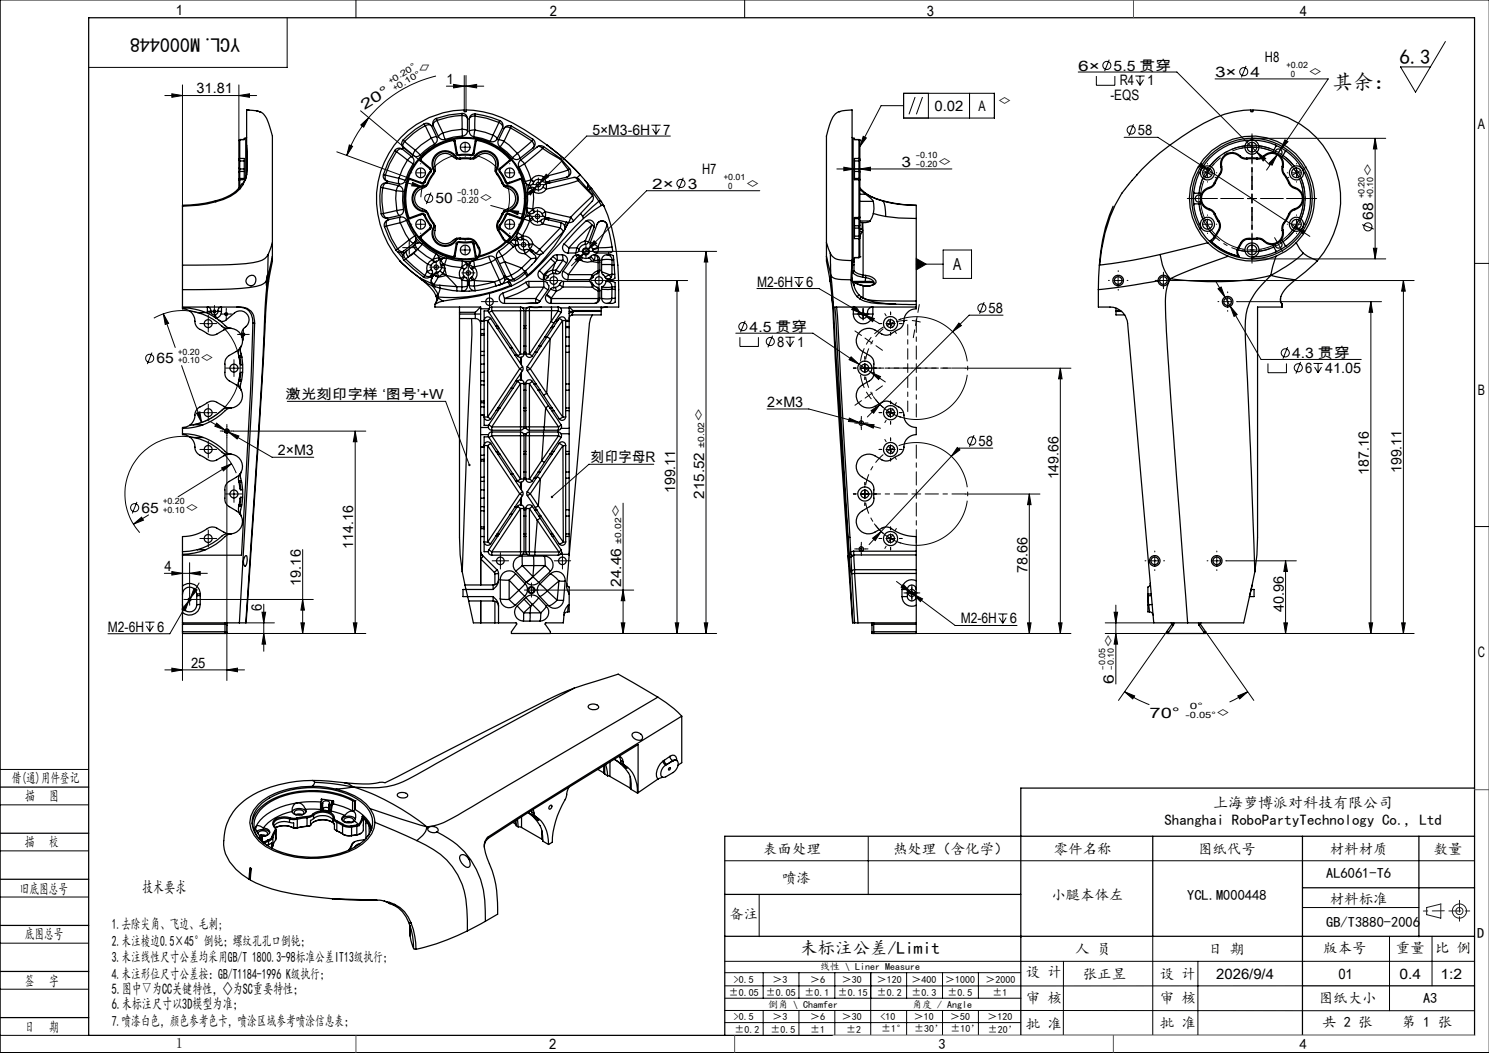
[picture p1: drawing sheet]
<svg xmlns="http://www.w3.org/2000/svg" width="420mm" height="297mm" viewBox="0 0 420 297" stroke-linecap="round" stroke-linejoin="round" font-family="sans-serif">
<defs><g id="words">
<g font-size="5.8">
<text x="394.8" y="18">6.3</text>
<text x="375.9" y="25.2">其余：</text>
</g>
<text font-size="5.6" x="67.7" y="10.6" transform="rotate(-180 67.7 10.6)">YCL.M000448</text>
<text font-size="4.9" x="225.7" y="269">未标注公差/Limit</text>
<g font-size="4.7">
<text x="268.9" y="76.2">A</text>
<text x="40.1" y="251.8">技术要求</text>
</g>
<g font-size="4.2">
<text x="342.2" y="227.9">上海萝博派对科技有限公司</text>
<text x="328.5" y="232.8">Shanghai RoboPartyTechnology Co., Ltd</text>
<text x="31.5" y="280.4">5.图中▽为CC关键特性，◇为SC重要特性；</text>
<text x="31.5" y="284.7">6.未标注尺寸以3D模型为准；</text>
</g>
<g font-size="4.1">
<text x="49.6" y="4.3">1</text>
<text x="155.1" y="4.6">2</text>
<text x="261.4" y="4.6">3</text>
<text x="366.6" y="4.6">4</text>
<text x="356.8" y="17.6">H8</text>
<text x="118.8" y="21.3" transform="rotate(-31 118.8 21.3)">◇</text>
<text x="125.9" y="23.7">1</text>
<text x="304.1" y="19.9">6×</text>
<text x="314.1" y="19.9">5.5 贯穿</text>
<text x="342.7" y="21.7">3×</text>
<text x="352.7" y="21.7">4</text>
<text x="369" y="21.7">◇</text>
<text x="55.5" y="26.4">31.81</text>
<text x="281.4" y="29.8">◇</text>
<text x="313.2" y="28.2">-EQS</text>
<text x="315.8" y="24.1">R4</text>
<text x="323.6" y="24.1">1</text>
<text x="102.8" y="31" transform="rotate(-31 102.8 31)">2 0 °</text>
<text x="263.6" y="31.3">0.02</text>
<text x="276" y="31.3">A</text>
<text x="167.1" y="38">5×M3-6H</text>
<text x="187.1" y="38">7</text>
<text x="321" y="38.1">58</text>
<text x="416.9" y="36.3">A</text>
<text x="254.2" y="47.1">3</text>
<text x="264.4" y="47.1">◇</text>
<text x="184" y="53.2">2×</text>
<text x="194" y="53.2">3</text>
<text x="198" y="49.1">H7</text>
<text x="210.3" y="53.2">◇</text>
<text x="387.3" y="49.9" transform="rotate(-90 387.3 49.9)">◇</text>
<text x="122.8" y="57.4">50</text>
<text x="135.1" y="57.4">◇</text>
<text x="387.3" y="62.1" transform="rotate(-90 387.3 62.1)">68</text>
<text x="213.5" y="81">M2-6H</text>
<text x="227.4" y="81">6</text>
<text x="278.9" y="88.3">58</text>
<text x="211.4" y="93.6">4.5 贯穿</text>
<text x="219.2" y="97.8">8</text>
<text x="224.9" y="97.8">1</text>
<text x="364.4" y="101">4.3 贯穿</text>
<text x="44.1" y="102.5">65</text>
<text x="56.3" y="102.5">◇</text>
<text x="368.1" y="105.2">6</text>
<text x="373.8" y="105.2">41.05</text>
<text x="416.9" y="111.3">B</text>
<text x="198.6" y="119" transform="rotate(-90 198.6 119)">◇</text>
<text x="216.4" y="114.8">2×M3</text>
<text x="276" y="125.8">58</text>
<text x="78.4" y="128.4">2×M3</text>
<text x="166.6" y="130.3">刻印字母R</text>
<text x="298.5" y="135.2" transform="rotate(-90 298.5 135.2)">149.66</text>
<text x="386.1" y="133.8" transform="rotate(-90 386.1 133.8)">187.16</text>
<text x="395.3" y="133.4" transform="rotate(-90 395.3 133.4)">199.11</text>
<text x="190.4" y="139.1" transform="rotate(-90 190.4 139.1)">199.11</text>
<text x="198.6" y="140.6" transform="rotate(-90 198.6 140.6)">215.52</text>
<text x="39.9" y="144.6">65</text>
<text x="52.1" y="144.6">◇</text>
<text x="175.2" y="146" transform="rotate(-90 175.2 146)">◇</text>
<text x="99.6" y="154.8" transform="rotate(-90 99.6 154.8)">114.16</text>
<text x="46.4" y="161.1">4</text>
<text x="289.8" y="161.6" transform="rotate(-90 289.8 161.6)">78.66</text>
<text x="84.8" y="165.2" transform="rotate(-90 84.8 165.2)">19.16</text>
<text x="175.2" y="165.5" transform="rotate(-90 175.2 165.5)">24.46</text>
<text x="73.9" y="172.4" transform="rotate(-90 73.9 172.4)">6</text>
<text x="362.1" y="172.6" transform="rotate(-90 362.1 172.6)">40.96</text>
<text x="30.4" y="178.2">M2-6H</text>
<text x="44.3" y="178.2">6</text>
<text x="271" y="175.8">M2-6H</text>
<text x="284.9" y="175.8">6</text>
<text x="314.2" y="182.7" transform="rotate(-90 314.2 182.7)">◇</text>
<text x="416.9" y="185.3">C</text>
<text x="53.9" y="188.4">25</text>
<text x="314.2" y="192.9" transform="rotate(-90 314.2 192.9)">6</text>
<text x="324.2" y="202.5">70°</text>
<text x="343" y="202.5">◇</text>
<text x="3.3" y="220.9">借(通)用件登记</text>
<text x="7.1" y="226">描</text>
<text x="13.9" y="226">图</text>
<text x="7" y="238.9">描</text>
<text x="13.8" y="238.9">校</text>
<text x="215.3" y="240.8">表面处理</text>
<text x="251.9" y="240.8">热处理（含化学）</text>
<text x="297.3" y="240.8">零件名称</text>
<text x="337.9" y="240.8">图纸代号</text>
<text x="375.1" y="240.8">材料材质</text>
<text x="404.4" y="240.8">数量</text>
<text x="220.6" y="249">喷漆</text>
<text x="374.1" y="247.7">AL6061-T6</text>
<text x="5.6" y="252">旧底图总号</text>
<text x="296.6" y="253.7">小腿本体左</text>
<text x="334.9" y="253.7">YCL.M000448</text>
<text x="375.1" y="254.9">材料标准</text>
<text x="31.5" y="261.9">1.去除尖角、飞边、毛刺;</text>
<text x="205.7" y="259.3">备注</text>
<text x="374.1" y="261.4">GB/T3880-2006</text>
<text x="7" y="265">底图总号</text>
<text x="31.5" y="266.7">2.未注棱边0.5×45°倒钝；螺纹孔孔口倒钝；</text>
<text x="303.3" y="269">人 员</text>
<text x="340.8" y="269">日 期</text>
<text x="373.2" y="268.7">版本号</text>
<text x="393.7" y="268.7">重量</text>
<text x="404.8" y="268.7">比 例</text>
<text x="416.7" y="264.6">D</text>
<text x="31.5" y="271.5">3.未注线性尺寸公差均采用GB/T 1800.3-98标准公差IT13级执行；</text>
<text x="289.3" y="275.5">设 计</text>
<text x="7" y="278">签</text>
<text x="13.8" y="278">字</text>
<text x="31.5" y="276.2">4.未注形位尺寸公差按：GB/T1184-1996 K级执行；</text>
<text x="305.4" y="276">张正昱</text>
<text x="327.2" y="276">设 计</text>
<text x="343.1" y="276">2026/9/4</text>
<text x="377.5" y="276">01</text>
<text x="394.8" y="276">0.4</text>
<text x="406.3" y="276">1:2</text>
<text x="289.3" y="283">审 核</text>
<text x="327.2" y="282.9">审 核</text>
<text x="372" y="283">图纸大小</text>
<text x="401.4" y="283">A3</text>
<text x="7" y="291">日</text>
<text x="13.8" y="291">期</text>
<text x="31.5" y="289.4">7.喷漆白色，颜色参考色卡，喷涂区域参考喷涂信息表；</text>
<text x="289.3" y="290.1">批 准</text>
<text x="327.2" y="290">批 准</text>
<text x="373" y="289.8">共 2 张</text>
<text x="395.4" y="289.8">第 1 张</text>
<text x="49.6" y="295.6">1</text>
<text x="154.9" y="296">2</text>
<text x="264.7" y="296">3</text>
<text x="366.6" y="296">4</text>
</g>
<text font-size="3.9" x="80.6" y="112.6">激光刻印字样 ‘图号’+W</text>
<g font-size="2.8">
<text x="231.3" y="273.6">线性 \ Liner Measure</text>
<text x="205.6" y="280.8">±0.05</text>
<text x="207" y="277.2">&gt;0.5</text>
<text x="216" y="280.8">±0.05</text>
<text x="217.9" y="277.2">＞3</text>
<text x="227" y="280.8">±0.1</text>
<text x="228.5" y="277.2">＞6</text>
<text x="236.3" y="280.8">±0.15</text>
<text x="237.5" y="277.2">＞30</text>
<text x="247.4" y="277.2">＞120</text>
<text x="247.4" y="280.8">±0.2</text>
<text x="257.1" y="277.2">＞400</text>
<text x="257.1" y="280.8">±0.3</text>
<text x="266.6" y="277.2">＞1000</text>
<text x="267.3" y="280.8">±0.5</text>
<text x="278" y="277.2">＞2000</text>
<text x="279.9" y="280.8">±1</text>
<text x="207" y="287.8">&gt;0.5</text>
<text x="216.6" y="284.3">倒角 \ Chamfer</text>
<text x="217.9" y="287.8">＞3</text>
<text x="228.5" y="287.8">＞6</text>
<text x="237.5" y="287.8">＞30</text>
<text x="248.4" y="287.8">&lt;10</text>
<text x="257.3" y="284.3">角度 / Angle</text>
<text x="257.8" y="287.8">＞10</text>
<text x="268" y="287.8">＞50</text>
<text x="278.5" y="287.8">＞120</text>
<text x="207.1" y="291.3">±0.2</text>
<text x="217.3" y="291.3">±0.5</text>
<text x="228.5" y="291.3">±1</text>
<text x="238.7" y="291.3">±2</text>
<text x="248.6" y="291.1">±1°</text>
<text x="257.8" y="291.1">±30’</text>
<text x="268.1" y="291.1">±10’</text>
<text x="278.6" y="291.2">±20’</text>
</g>
<g font-size="2.4">
<text x="110.2" y="23.7" transform="rotate(-31 110.2 23.7)">+0.20°</text>
<text x="362.9" y="19.2">+0.02</text>
<text x="364.1" y="21.7">0</text>
<text x="111.5" y="25.8" transform="rotate(-31 111.5 25.8)">+0.10°</text>
<text x="258.3" y="44.6">-0.10</text>
<text x="258.3" y="47.1">-0.20</text>
<text x="204.2" y="50.7">+0.01</text>
<text x="205.4" y="53.2">0</text>
<text x="128.9" y="54.9">-0.10</text>
<text x="128.9" y="57.4">-0.20</text>
<text x="384.9" y="56" transform="rotate(-90 384.9 56)">+0.20</text>
<text x="387.3" y="56" transform="rotate(-90 387.3 56)">+0.10</text>
<text x="50.2" y="100.1">+0.20</text>
<text x="50.2" y="102.5">+0.10</text>
<text x="198.6" y="126.3" transform="rotate(-90 198.6 126.3)">±0.02</text>
<text x="46" y="142.2">+0.20</text>
<text x="46" y="144.6">+0.10</text>
<text x="175.2" y="153.3" transform="rotate(-90 175.2 153.3)">±0.02</text>
<text x="311.8" y="188.9" transform="rotate(-90 311.8 188.9)">-0.05</text>
<text x="314.2" y="188.9" transform="rotate(-90 314.2 188.9)">-0.10</text>
<text x="334.4" y="202.5">-0.05°</text>
<text x="335.6" y="200.1">0°</text>
</g>
</g></defs>
<g fill="none" stroke="#000" stroke-width=".28">
<path d="M100.4 0v5M210 0v5M420 0h-419.9v297h419.9M81 5v14h-56M312.9 16.8l-1.3 3.3M351.5 18.6l-1.3 3.2M407.7 11.7l-8.4 14.3-4.3-7.1h8.5M46.5 26.9h25.9M48.5 26.5l3 .4-3 .5zM51.5 24v33.9M67.4 26.9l3-.4v.9zM67.4 24v15.6"/>
<path d="M101.7 31.3l16.9 14.1M101.8 35.2l2.2-2-1.4 2.7zM104 33.2l-1.6 2.1-2.4 3.7-2.2 4.8M123 21.4a35.4 35.4 0 0 0-19 11.8M125.9 24.3h10.6M128 23.8l3 .5-3 .5zM131 21.3v9.7M131.4 24.3l3-.5v1zM131.4 21.3v9.7M183.7 35.3h2.6M184.1 36.3l.9 1.6M185 35.3v2.6"/>
<path d="M186 36.3l-1 1.6M189.1 38.4h-23.6l-17.7 17.7M243.5 38.4l.9 .5-1.9 2.4zM254.9 26.3h25.6v7h-25.6zM254.9 29.8h-6.4l-6 11.5M258.1 27.4l-1.7 4.8M260.2 27.4l-1.7 4.8M261.9 26.3v7M273.5 26.3v7M304.1 20.3h27.9l22.5 22.6M309.2 21.4v2.7h5.3v-2.7M317.1 38.7h9.5l14.4 9.4"/>
<path d="M319.7 35.1l-1.3 3.2M320.3 21.4h2.6M320.6 22.5l1 1.6M321.6 21.4v2.7M322.5 22.5l-.9 1.6M342.7 22.3h32l-13.5 19.9M353.1 39h37.8M362.4 39.4l.9 .6-2.1 2.2zM387.9 39l.5 3h-1zM387.9 39v34M95 42.8l20.7 7.6M98.5 40.9l.9 .4-1.6 2.5z"/>
<path d="M114.3 51.4l4.8 1.3M116.4 51.5l2.7 1.2-3-.3zM117.4 48.8h2.5M118.6 47.5v2.5M119.1 52.7l.5 .1M121.6 54.3l-1.3 3.3M129.5 43.6a12.6 12.6 0 0 0-10.8 12M130 41.5h2.5M131.2 40.2v2.6M132.9 43.6a12.5 12.5 0 0 1 9.3 18.4M138.4 58l4.9 1.3M142.5 48.8h2.5"/>
<path d="M143.3 59.3l3 .3-.2 1zM143.3 59.3l4.8 1.3M143.8 47.5v2.5M148.9 54.3l2.5-1.8-1.8 2.5zM150.6 52.1h2.5M151.6 59.8v2.5M151.8 50.8v2.5M154.1 49.1l.7 .7-2.5 1.8zM192.7 50.1l-1.3 3.3M214.3 53.8h-31.9l-16.6 16.6M236 47.7h32.5M238 47.2l3 .5-3 .5z"/>
<path d="M242.5 47.7l3-.5v1zM242.5 47.5v3.2M338.7 46l2.3 2.1-2.8-1.2zM339.3 48.8h2.5M339.5 48.1l2.2 1.3M340.6 47.5v2.5M341 48.1l28.5 18.6M341.2 47.7l-1.2 2.2M342.5 46.1l-1.5 2-1.4 2.6M349.9 41.9a14.5 14.5 0 0 1 15.9 7.1 14.5 14.5 0 0 1-2.4 17.2M351.9 56h2.5M351.9 41.5h2.5"/>
<path d="M353.1 40.2v2.6M353.1 54.7v2.6M354.5 42.9l2.5 1.8-.7 .7zM354.5 42.9l3.6 3.6M359.5 42.4l1.1 .6M360.1 43.8l-1.3 2.8-.8-.6zM360.1 43.8l-2.8 4.2M360.6 43l1.1 .7M360.6 43l-.6 1.1M361.2 42.2l-1.1 1.6M361.2 41.9l-.6 1.1M364.5 48.8h2.4"/>
<path d="M365.7 47.5v2.5M114.2 69.8h2.5M115.4 68.6v2.5M117.4 63.2h2.5M118.6 62v2.5M121.8 75.3h2.5M123 74.1v2.5M130 70.5h2.5M130.8 77h2.6M131.2 69.2v2.6M132.1 75.7v2.5M142.5 63.2h2.5"/>
<path d="M143.8 62v2.5M146.4 69h2.5M147.7 67.8v2.5M150.4 61h2.5M154.9 79.1h2.5M156.2 77.9v2.5M162.2 73.2l2.5-1.8-1.8 2.5zM164 70.9h38.1M164.7 71.4l-3.5 3.6M165.3 69.7v2.5M165.8 70.4l-1.1 1M167.6 67.9l.7 .7-2.5 1.8z"/>
<path d="M167.7 79.1h2.5M168.9 77.9v2.5M171.3 79.1h22.7M191 79.1l.5 3h-1zM191 79.1v99.6M199.1 70.9v107.8M199.1 70.9l.5 3h-1zM224 78.3h2.7M224.4 79.3l1 1.6M225.4 78.3v2.6M226.3 79.3l-.9 1.6M258.4 72.9l2.8 1.6-2.8 1.6z"/>
<path d="M258.4 74.5h7.6M266 70.5h8v8h-8zM314.1 79.1h2.6M315.4 77.9v2.5M326.9 79.1h2.5M328.2 77.9v2.5M330.5 79.1h68.4M339.3 63.2h2.5M340.6 62v2.5M343 79.5l4 6.9M351.9 70.5h2.5M353.1 69.2v2.6"/>
<path d="M353.1 73h37.8M364.5 63.2h2.4M365.3 63.9l2.8 1.3-.6 .8zM365.7 62v2.5M384.2 63.4l3.3 1.2M387.4 70h1l-.5 3zM395.9 79.1l.5 3h-1zM395.9 79.1v99.6M415.9 74.3h4.1M42.9 99.4l-1.3 3.3M46.1 88.5l1.5 2.7-1 .3zM46.1 88.5l3.3 9.5"/>
<path d="M55.7 88.2a16.2 16.2 0 0 0-12.3 1.5M57.5 91.3h2.5M58.7 90v2.5M59.2 87.8h2.5M60.5 86.6v2.5M62.5 92a16.2 16.2 0 0 1 4.5 16.6 16.2 16.2 0 0 1-13 11.3M62.6 88.6h2.5M63.8 87.3v2.5M67.4 94.3h2.5M68.7 93.1v2.5M136.8 85.1h2.5M138.1 83.9v2.5"/>
<path d="M207.5 94h21.8l13 8.7M208.7 95.1v2.6h5.2v-2.6M210.2 90.5l-1.3 3.2M213.5 81.4h17.5l12.1 7M217.9 94.7l-1.3 3.3M221.5 95.1h2.7M221.9 96.1l.9 1.6M222.8 95.1v2.6M223.8 96.1l-1 1.6M240.7 86.5l2.4 1.9-2.9-1.1zM242.2 88.6h2.5M243.1 88.4l5 2.9"/>
<path d="M243.5 87.3v2.5M243.8 88.8l2.8 1-.5 .9zM244 95.4l1 .7M245 96.1l-.7 1.1M245 96.1l1 .7M245.8 95.1l-.8 1M249.9 91.3h2.5M250.6 90.2l.6 1.1M251.2 91.3l-1.1 .7M251.2 90v2.5M251.2 91.3l.6 1.1M252.3 90.7l-1.1 .6"/>
<path d="M270.5 91.1l.7 .7-2.5 1.8zM277.6 85.2l-1.3 3.3M282.9 88.9h-9.5l-28.7 28.7M343.6 81.5l.9-.5 1 2.8zM345 85.1h2.5M346.3 83.9v2.5M347 86.4l2 2.3-.9 .5zM347 86.4l8.7 15h28.3M349 85.1h40.7M363.2 97.9l-1.3 3.3M386.7 85.1v93.6M386.7 85.1l.5 3h-1z"/>
<path d="M51.2 103.1l5.7 16.1M55.4 116.5l1-.3 .5 3zM57.5 116.4h2.5M58.7 115.1v2.5M59.1 118.8l4.3 2.5M61.1 119.3l2.3 2-2.8-1.1zM64.7 103.9h2.5M66 102.6v2.5M81 113.2h44.7l6.7 18M216.4 115.4h11.7l14.2 3.8M239.6 117.9l2.7 1.3-3-.3zM240.1 100.6l2.2 2.1-2.8-1.2z"/>
<path d="M241.7 119.3h2.5M242.3 102.7l7.4 5M242.3 119.2l1.3 .3M242.7 103.9h2.5M242.9 118.1v2.5M243.6 119.5l3 .3-.3 1zM243.6 119.5l4.8 1.3M243.9 102.6v2.5M245.6 104.9l2.8 1.3-.6 .8zM245.7 115.8l2.5-1.7-1.8 2.5zM246.3 111.8a14.5 14.5 0 0 0 7.9 5.9M249.9 116.4h2.5"/>
<path d="M251.2 115.1v2.5M272.2 103.9h29.9M299.1 103.9l.5 3h-1zM299.1 103.9v74.8M357.6 102.5v2.6h5.3v-2.6M366.9 102.1l-1.4 3.3M370.5 102.5h2.6M370.8 103.5l1 1.6M371.8 102.5v2.6M372.7 103.5l-.9 1.6M54.6 123.4a16.3 16.3 0 0 0-17.3 7.9 16.3 16.3 0 0 0 2.1 18.9M57.5 126.8h2.5"/>
<path d="M58.7 125.5v2.5M62.5 132l2.8-1.2-2.3 2zM62.5 127.5l2.4 2.7 1.7 3.3M62.7 121.6h2.5M63.4 121.3l1.1 .6M64 123.5v68.4M64 120.3v2.5M64.5 121.9l2.9 1.1-.5 .8zM64.5 121.9l12.3 7.1h11.7M64.7 139.3h2.5M65.3 130.8l-15.1 9.3M65.9 121.6h37.3"/>
<path d="M66 138.1v2.5M100.2 121.6v57.1M100.2 121.6l.5 3h-1zM184.4 130.9h-18.3l-10.4 9.3M242.7 139.3h2.5M243.9 138.1v2.5M249.9 126.8h2.5M250.6 125.7l.6 1.1M251.2 126.8l-1.1 .7M251.2 125.5v2.5M251.2 126.8l.6 1.1M252.3 126.2l-1.1 .6"/>
<path d="M268.3 128.7l-19.8 21.2M270 126.2l.8 .7-2.5 1.8zM272.2 139.3h21.1M274.7 122.7l-1.3 3.3M280 126.4h-9.5l-2.2 2.3M290.3 139.3l.5 3h-1zM290.3 139.3v39.4M37.6 147.8l2.3-1.9 .6 .8zM38.6 141.6l-1.3 3.2M41.9 145.2l-4.3 2.6M51.5 158.7v33.2M53.5 158.7v8.7"/>
<path d="M57.5 151.9h2.5M58.7 150.6v2.5M85.4 155v23.7M139.9 158.2h2.5M141.1 156.9v2.6M157.4 158.2h2.5M158.6 156.9v2.6M175.8 141.9v36.8M241.7 154.8h2.5M242.9 153.6v2.5M246.1 151.8l2.4-1.9-1.6 2.6zM246.6 147.7a14.5 14.5 0 0 0 7.6 5.5"/>
<path d="M248.5 149.9l-3.4 3.7M249.9 151.9h2.5M251.2 150.6v2.5M324.4 158.2h2.6M325.7 156.9v2.6M341.9 158.2h2.6M343.2 156.9v2.6M346 158.2h19.7M362.6 158.2l.5 3h-1zM362.6 158.2v20.5M415.9 148.5h4.1M41 175.5h2.6"/>
<path d="M41.3 176.5l1 1.6M42.3 175.5v2.6M43.3 176.5l-1 1.6M46.4 161.7h12.1M48.5 161.2l3 .5-3 .5zM52.2 169.1h2.5M53.3 169.4l-1.1 2.9-.9-.5zM53.3 169.4l-5.4 9.3h-17.5M53.5 161.7l3-.5v1zM53.5 167.8v2.6M53.7 168.7l-.4 .7M54.8 165.9l.8 .5-1.9 2.3z"/>
<path d="M55.1 169.1h33.3M56.2 164.4l-2.5 4.3M64 178.7h39.2M69.4 175.7h8M73.9 172.7h1l-.5 3zM74.4 178.7l.5 3h-1zM74.4 170.4v13.3M84.9 175.7h1l-.5 3zM85.4 169.1l.5 3h-1zM99.7 175.7h1l-.5 3zM148.6 166.4h30.2M149.9 165.2v2.5"/>
<path d="M175.2 175.7h1l-.4 3zM175.8 166.4l.4 3h-1zM190.5 175.7h1l-.5 3zM198.6 175.7h1l-.5 3zM202.1 178.7h-46.8M252.9 164l4 3M254.8 164.8l2.1 2.2-2.7-1.4zM255.9 167.2h2.5M256.9 167l.6 .5M257.2 166v2.5M257.5 167.5l2.7 1.4-.6 .8zM257.5 167.5l11.9 8.9h17.5"/>
<path d="M258.4 178.7h43.7M281.6 173.2h2.6M281.9 174.2l1 1.6M282.9 173.2v2.6M283.8 174.2l-.9 1.6M289.8 175.7h1l-.5 3zM298.6 175.7h1l-.5 3zM311.7 178.7h17.4M311.7 175.7h13.7M314.3 172.7h.9l-.5 3zM314.7 170.7v22.2M314.7 178.7l.5 3h-.9z"/>
<path d="M329.1 178.2l-13.6 19.4M340.1 178.7h58.8M340.1 178.2l13.6 19.4M362.1 175.7h1l-.5 3zM386.2 175.7h1l-.5 3zM395.4 175.7h1l-.5 3zM46.5 188.9h22.5M48.5 188.5l3 .4-3 .6zM64 188.9l3-.4v1zM317.2 195.1l2.8 1.2-.5 .8zM317.2 195.1l3.4 2.1 3.6 1.6M349.1 196.3l2.8-1.2-2.2 2z"/>
<path d="M351.9 195.1l-1.8 1.2-3.3 1.7M0 217h25M0 227h25M0 240h25M244.9 236v16.3M0 253h25M204.4 242.8h211.5M214.1 252.4v11.8M367.4 256h32.8M0 266h25M0 279h25M204.4 271.1h211.5"/>
<path d="M204.4 278.1h163M204.4 274.4h83.5M215.3 274.4v7.1M225.4 274.4v7.1M235.5 274.4v7.1M245.6 274.4v17.6M255.7 274.4v7.1M265.9 274.4v7.1M276 274.4v7.1M300 271.1l-.1 21M325.2 264.1v27.9M337.9 271.1v20.9"/>
<path d="M391.9 264.1v21M403.9 264.1v14M0 292h25M204.4 285l211.5 .1M204.4 288.4h83.5M204.5 281.5h83.5M215.3 285v7M225.4 285v7M235.5 285v7M255.7 285v7M265.9 285v7M276 285v7"/>
<path d="M287.9 292h128"/>
<circle cx="312.2" cy="18.4" r="1.13"/>
<circle cx="319.1" cy="36.7" r="1.15"/>
<circle cx="350.8" cy="20.2" r="1.15"/>
<circle cx="120.9" cy="55.9" r="1.14"/>
<circle cx="192.1" cy="51.7" r="1.15"/>
<circle cx="385.8" cy="64" r="1.14"/>
<circle cx="209.5" cy="92.1" r="1.15"/>
<circle cx="217.3" cy="96.3" r="1.14"/>
<circle cx="276.9" cy="86.9" r="1.15"/>
<circle cx="362.5" cy="99.5" r="1.15"/>
<circle cx="42.2" cy="101.1" r="1.14"/>
<circle cx="366.2" cy="103.7" r="1.15"/>
<circle cx="274.1" cy="124.4" r="1.15"/>
<circle cx="38" cy="143.2" r="1.14"/>
</g>
<g fill="none" stroke="#000" stroke-width=".28" stroke-dasharray="30.5 1.3 1.3 1.3" stroke-linecap="butt">
<path d="M338.2 56v1.2M338.2 56v-1.3M353.2 41.5h-1.3M353.2 41.5h1.2M365.7 48.7l-.7-1M365.7 48.7l.6 1.1M360.7 69l1-.7M360.7 69l-1.2 .6M253.5 90.2l.7-.2M258.5 90.6l-1.3-.2M258.5 90.6l1.2 .3M244 103.8v1.3"/>
<path d="M244 103.8v-1.2M245 111.6l.8 1M245 111.6l-.6-1.1M251.2 116.4l1.1 .6M251.2 116.4l-1-.7M253.5 117.4l.7 .3M244 139.3v1.3M244 139.3v-1.2M251.2 151.9l1.1 .6M251.2 151.9l-1-.7"/>
</g>
<path d="M350.7 41.7a14.5 14.5 0 0 0-8.7 5M364.3 46.7a14.5 14.5 0 0 0-8.7-5M249.2 92.7a14.5 14.5 0 0 0-5 8.6M244.2 106.3a14.5 14.5 0 0 0 5 8.6M249.2 128.2a14.5 14.5 0 0 0-5 8.6M244.2 141.8a14.5 14.5 0 0 0 5 8.6" fill="none" stroke="#000" stroke-width=".28" stroke-dasharray="30.5 1.3 1.3 1.3" stroke-dashoffset="27.3" stroke-linecap="butt"/>
<path d="M339.5 51a14.5 14.5 0 0 0 13.7 19.5 14.5 14.5 0 0 0 13.6-19.5M253.5 117.4a14.5 14.5 0 0 0 19.5-13.6 14.5 14.5 0 0 0-19.5-13.6M253.5 152.9a14.5 14.5 0 0 0 19.5-13.6 14.5 14.5 0 0 0-19.5-13.6" fill="none" stroke="#000" stroke-width=".28" stroke-dasharray="30.5 1.3 1.3 1.3" stroke-dashoffset="4.5" stroke-linecap="butt"/>
<path d="M338.4 58.5a15 15 0 0 0 20 11.5M358.4 41.9a15 15 0 0 0-20 11.6M362.7 67.6a15 15 0 0 0 0-23.2" fill="none" stroke="#000" stroke-width=".28" stroke-dasharray="30.5 1.3 1.3 1.3" stroke-dashoffset="19.2" stroke-linecap="butt"/>
<path d="M256 90.4a13.5 13.5 0 0 0-9.3 3.8" fill="none" stroke="#000" stroke-width=".28" stroke-dasharray="30.5 1.3 1.3 1.3" stroke-dashoffset="27.2" stroke-linecap="butt"/>
<path d="M243.8 98.2a13.5 13.5 0 0 0 0 11.2" fill="none" stroke="#000" stroke-width=".28" stroke-dasharray="30.5 1.3 1.3 1.3" stroke-dashoffset="26.6" stroke-linecap="butt"/>
<g fill="none" stroke="#191924" stroke-width=".28">
<path d="M402.4 256l4-1v4l-4-1z"/>
<circle cx="411.7" cy="257" r="1"/>
<circle cx="411.7" cy="257" r="2"/>
</g>
<path d="M350.7 56h-15.8M353.2 53.5v-15.8M353.2 58.5v15.7M355.7 56h15.7" fill="none" stroke="#000" stroke-width=".28" stroke-dasharray="30.5 1.3 1.3 1.3" stroke-dashoffset="24.5"/>
<g fill="none" stroke="#000" stroke-width=".28" stroke-dasharray="30.5 1.3 1.3 1.3">
<path d="M131.2 39v-.1M353.2 39v-.1M353.2 39v-.8M116.2 48.7h-.2M118.7 46.2v-.1M118.7 51.2v.2M121.2 48.7h.1M128.7 41.5h-.1M131.2 44v.1M133.7 41.5h.1M141.3 48.7h-.1M143.8 46.2v-.1"/>
<path d="M143.8 51.2v.2M146.3 48.7h.1M150.6 52.1h-.6M151.6 59.8v-.7M151.9 50.8v-.6M151.9 53.3v.6M153.1 52.1h.6M336.9 56h-1M338.1 48.7h-.1M338.2 56h-1.3M338.2 56h1.2M338.4 47.5l-.6-.4"/>
<path d="M339.4 56h1M340.6 46.2v-.1M340.6 51.2v.2M342.8 50l.6 .4M343.1 48.7h.1M350.7 41.5h-.2M353.2 44v.1M353.2 41.5v-1.3M353.2 41.5v1.2M353.2 44v.7M353.2 56v-1.3M353.2 56h-1.3"/>
<path d="M353.2 56v1.2M353.2 56h1.2M355.7 41.5h.1M360 44.1l-.5 .8M361.3 41.9l.5-.9M363.2 48.7h-.1M363.5 50l-.6 .4M365.7 46.2v-.1M365.7 51.2v.2M365.7 48.7l1.1-.6M365.7 48.7l-1.1 .7M367.9 47.5l.6-.4"/>
<path d="M368.2 48.7h.1M114.2 69.8h-.6M115.4 68.6v-.6M115.4 71.1v.6M116.2 63.2h-.2M116.7 69.8h.6M118.7 60.7v-.1M118.7 65.7v.2M121.2 63.2h.1M121.8 75.3h-.6M123.1 74.1v-.6M123.1 76.6v.6"/>
<path d="M124.3 75.3h.6M128.7 70.5h-.1M130.9 77h-.7M131.2 68v-.1M131.2 73v.1M132.1 75.7v-.6M132.1 78.2v.6M133.4 77h.6M133.7 70.5h.1M141.3 63.2h-.1M143.8 60.7v-.1M143.8 65.7v.2"/>
<path d="M146.3 63.2h.1M146.5 69h-.7M147.7 67.8v-.7M147.7 70.3v.6M149 69h.6M150.4 61h-.7M151.6 62.3v.6M152.9 61h.6M155 79.1h-1.1M156.2 77.8v-1M157.5 79.1h1M164 70.9h-.7"/>
<path d="M165.3 69.6v-.7M165.3 72.1v.8M166.5 70.9h.8M167.7 79.1h-1.1M169 77.8v-1M170.2 79.1h1.1M312.9 79.1h-.2M315.4 76.6v-.3M317.9 79.1h.3M326.9 79.1h-1.1M328.2 77.8v-1M329.4 79.1h1.1"/>
<path d="M338.1 63.2h-.1M340.6 60.7v-.1M340.6 65.7v.2M343.1 63.2h.1M350.7 70.5h-.2M353.2 68v-.1M353.2 73v.1M355.7 70.5h.1M360 67.9l-.5-.9M360.7 69l.6 1.1M360.7 69l-.7-1.1M361.3 70.1l.5 .8"/>
<path d="M363.2 63.2h-.1M365.7 60.7v-.1M365.7 65.7v.2M368.2 63.2h.1M57.5 91.3h-1.1M58.7 90v-1.1M58.7 92.5v1.1M59.2 87.8h-.4M60 91.3h1.1M60.5 86.6v-.4M60.5 89.1v.4M61.7 87.8h.4"/>
<path d="M62.6 88.6h-.4M63.8 87.3v-.4M63.8 89.8v.4M65.1 88.6h.4M67.4 94.3h-.4M68.7 93.1v-.4M68.7 95.6v.4M69.9 94.3h.4M136.8 85.1h-1M138.1 83.8v-1.1M138.1 86.3v1.1M139.3 85.1h1.1"/>
<path d="M156.2 80.3v1.1M169 80.3v1.1M242.2 88.6h-.4M243 94.6l-1.9-1.3M243.5 87.3v-.4M243.5 89.8v.4M244.7 88.6h.4M247.1 97.5l1.8 1.3M248.7 91.3h-.7M250 89.1l-.4-.7M251.2 88.8v-.8M251.2 93.8v.7"/>
<path d="M252.5 93.4l.3 .7M253.7 91.3h.8M258 93l-.4 2.2M258.5 90.6l.2-1.3M258.5 90.6l-.3 1.2M258.9 88.1l.4-2.2M315.4 81.6v.2M328.2 80.3v1.1M343.8 85.1h-.3M346.3 82.6v-.3M346.3 87.6v.2M348.8 85.1h.2"/>
<path d="M57.5 116.4h-1.1M58.7 115.1v-1.1M58.7 117.6v1.2M60 116.4h1.1M64.7 103.8h-1.1M66 102.6v-1.2M66 105.1v1.1M67.2 103.8h1.2M241.5 103.8h-.8M241.7 119.3h-.6M243 118.1v-.7M243 113l-1.9 1.3"/>
<path d="M244 101.3v-.7M244 106.3v.8M244 103.8h-1.3M244 103.8h1.2M244.2 119.3h.6M245 111.6l-1 .7M245 111.6l1.1-.7M246.5 103.8h.7M247.1 110.1l1.8-1.3M248.7 116.4h-.7M250 118.5l-.4 .7M251.2 113.9v-.8"/>
<path d="M251.2 118.9v.7M251.2 116.4l-.6 1.1M251.2 116.4l.6-1.1M252.5 114.2l.3-.6M253.7 116.4h.8M256 103.8v-1.2M256 103.8h-1.2M256 103.8v1.3M256 103.8h1.3M258.5 103.8v-1.2M258.5 103.8h-1.3M258.5 103.8v1.3"/>
<path d="M258.5 103.8h1.2M57.5 126.8h-1.1M58.7 125.5v-1.1M58.7 128v1.1M60 126.8h1.1M62.7 121.6h-.6M64 120.3v-.6M64 122.8v.6M64.7 139.3h-1.1M65.2 121.6h.7M66 138.1v-1.2M67.2 139.3h1.2"/>
<path d="M241.5 139.3h-.8M243 120.6v.6M244 136.8v-.7M244 139.3h-1.3M244 139.3h1.2M246.5 139.3h.7M248.7 126.8h-.7M250 124.6l-.4-.7M251.2 124.3v-.8M251.2 129.3v.7M252.5 128.9l.3 .7M253.7 126.8h.8"/>
<path d="M258.5 139.3v-1.2M258.5 139.3h-1.3M258.5 139.3v1.3M258.5 139.3h1.2M57.5 151.9h-1.1M58.7 150.6v-1.1M58.7 153.1v1.2M60 151.9h1.1M66 140.6v1.1M139.9 158.2h-1.1M141.1 156.9v-1.1M141.1 159.4v1.1"/>
<path d="M142.4 158.2h1.1M157.4 158.2h-1.1M158.6 156.9v-1.1M158.6 159.4v1.1M159.9 158.2h1.1M241.7 154.8h-.6M243 153.6v-.7M243 156.1v.6M244 141.8v.8M244.2 154.8h.6M248.7 151.9h-.7M250 154l-.4 .7"/>
<path d="M251.2 149.4v-.8M251.2 154.4v.7M251.2 151.9l-.6 1.1M251.2 151.9l.6-1.1M252.5 149.7l.3-.6M253.7 151.9h.8M323.2 158.2h-.2M325.7 155.7v-.3M328.2 158.2h.3M340.7 158.2h-.2M343.2 155.7v-.3M345.7 158.2h.3"/>
<path d="M52.2 169.1h-.4M53.5 167.8v-.4M53.5 170.3v.4M54.7 169.1h.4M148.6 166.4h-.7M149.9 165.2v-.8M149.9 167.7v.7M151.1 166.4h.8M256 167.2h-.4M256 167.2h-1M257.2 166v-.4M257.2 168.5v.4"/>
<path d="M257.2 166v-1M257.2 168.5v1M258.5 167.2h.4M258.5 167.2h1M325.7 160.7v.2M343.2 160.7v.2"/>
</g>
<path d="M350.7 56h-11.4M353.2 53.5v-11.3M353.2 58.5v11.3M355.7 56h11.3M256 103.8h-11.3M258.5 101.3v-11.3M258.5 106.3v11.3M261 103.8h11.3M256 139.3h-11.3M258.5 136.8v-11.3M261 139.3h11.3M258.5 141.8v11.3" fill="none" stroke="#000" stroke-width=".28" stroke-dasharray="30.5 1.3 1.3 1.3" stroke-dashoffset="26.7"/>
<path d="M350.7 56h-6.3M353.2 53.5v-6.3M353.2 58.5v6.2M355.7 56h6.2" fill="none" stroke="#000" stroke-width=".28" stroke-dasharray="30.5 1.3 1.3 1.3" stroke-dashoffset="29.3"/>
<path d="M253.5 103.8h-9.7M256 101.3v-9.7M256 106.3v9.8M258.5 103.8h9.8" fill="none" stroke="#000" stroke-width=".28" stroke-dasharray="30.5 1.3 1.3 1.3" stroke-dashoffset="27.5"/>
<g fill="none" stroke="#000" stroke-width=".35">
<path d="M25 5h390.9v287h-390.9zM67.4 39.6v5.3M67.4 39.6h.1M67.6 39.4v5.3M67.6 39.4h.1M67.6 39.4l-.2 .2M69.3 39v11.4M69.3 39h-.4v.4h-1.3M69.6 31v9.9M69.6 31l3.6 .5M69.6 38.8l-.3 .2M69.6 31h.6"/>
<path d="M72.3 31.3l.9 .2M73.2 31.5a5.4 5.4 0 0 1 2.9 4.2l.7 2.7M73.2 31.5h.1M76.8 38.4v30.1M113.7 39.5a1.46 1.46 0 0 0 .1 2.2M113.7 39.5l.4 .4M114.1 39.9a1.39 1.39 0 0 0-.3 1.8M114.1 39.9l3.1 2.5M119.7 34.9a1.53 1.53 0 0 1 2 .7M119.7 34.9l-2.5 1.6-3.5 3M119.7 34.9l.2 .6M119.9 35.5l-3.3 2.1-2.5 2.3"/>
<path d="M119.9 35.5a1.36 1.36 0 0 1 1.8 .1M119.9 35.5l1.7 3.4M121.6 38.9l-2.8 2-1.6 1.5M121.6 38.9l1 1.7M121.7 35.6l1.5 3.1M122.2 35.5l1.5 3.1M123 33.4a1.52 1.52 0 0 0-.8 2.1M123 33.4l.3 .6M123.2 38.7a1.48 1.48 0 0 1-.6 1.9M123.2 38.7l-.5-.1-1.1 .3M123.3 34l1.6 3.5M123.3 34a1.37 1.37 0 0 0-1.1 1.5"/>
<path d="M123.7 38.6a1.5 1.5 0 0 0 1.8 .7M124.9 37.5l-.9 .6-.3 .5M124.9 37.5l.6 1.8M127.7 39.4h.4l.2 .4M127.7 39.4a16.6 16.6 0 0 0-9.2 5.3M127.7 39.4a17.1 17.1 0 0 1 7 0M127.7 39.4l.1 .2M127.8 39.6a16.3 16.3 0 0 0-9.1 5.3M127.8 39.6l.3 .2M128.1 39.8l.6 3.4M128.3 39.8l.6 3.4M128.3 39.8h-.2"/>
<path d="M130.3 32a1.45 1.45 0 0 1 1.6 1.5M130.3 32l-3.7 .4-3.6 1M130.3 32.6l-4 .5-3 .9M130.3 32v.6M130.3 32.6l.1 3.9M130.3 32.6a1.41 1.41 0 0 1 1.6 .9M130.4 36.5l1 .1 .5 .3M130.4 36.5l-3 .3-2.5 .7M130.4 36.5v1.9M130.4 38.4l-2.4 .3-2.5 .6M131.9 36.9a1.51 1.51 0 0 1-1.5 1.5M131.9 33.5v3.4"/>
<path d="M132.4 37.1a1.53 1.53 0 0 0 1.2 1.5M132.4 33.6v3.5M133.6 38.6l2.4 .4 2.3 .9M133.9 36.7l-1.1 .1-.4 .3M133.9 36.7l3 .6 2.1 .8M133.9 36.7l-.3 1.9M134 32.7l3.2 .6 3.5 1.2M134 32.7a1.35 1.35 0 0 0-1.6 .9M134 32.7l-.1 4M134.1 32.1l4.6 1.1 2.2 .8M134.1 32.1a1.52 1.52 0 0 0-1.7 1.5M134.1 32.1l-.1 .6"/>
<path d="M134.1 39.8h.2M134.1 39.8l-.6 3.4M134.3 39.8l-.6 3.4M134.6 39.6l-.3 .2M134.6 39.6a16.3 16.3 0 0 1 9.1 5.3M134.7 39.4a16.8 16.8 0 0 1 9.2 5.3M134.7 39.4h-.4l-.2 .4M134.7 39.4l-.1 .2M139 38.1l.9 .6 .3 .5M139 38.1l-.7 1.8M140.2 39.2a1.48 1.48 0 0 1-1.9 .7M140.6 39.5a1.6 1.6 0 0 0 .5 1.9"/>
<path d="M140.6 39.5h.5l1.1 .4M140.7 34.5l-1.7 3.6M140.7 34.5a1.38 1.38 0 0 1 1 1.6M140.9 34a1.51 1.51 0 0 1 .8 2.1M140.9 34l-.2 .5M141.7 36.1l-1.5 3.1M142.2 39.9l1.4 1 2.3 2.4M142.2 39.9l-1.1 1.5M142.2 36.3l-1.6 3.2M144 36.1l6 3.7M144 36.1a1.34 1.34 0 0 0-1.8 .2M144 36.1l-1.8 3.8"/>
<path d="M144.3 35.6l6 3.7M144.3 35.6a1.59 1.59 0 0 0-2.1 .7M144.3 35.6l-.3 .5M150 39.8a1.46 1.46 0 0 1 .4 1.9M150 39.8l-4.1 3.5M150.3 39.3a1.51 1.51 0 0 1 .1 2.4M150.3 39.3l-.3 .5M233.1 38.4v30.1M236.7 31.5a4.9 4.9 0 0 0-2.7 3.7l-.9 3.2M236.7 31.5h.1M236.7 31.5l3.6-.5v42.5M240.3 38.8l.3 .2"/>
<path d="M240.6 39v34M240.6 39h.4v.4h1.3M242.3 39.4v5.3M242.3 39.4h.1M242.3 39.4l.2 .2M242.5 39.6v5.3M242.5 39.6h.1M51.5 58.2v16.6M60.7 56.7l-.9 .2a37.4 37.4 0 0 1-8.3 1v.3M60.7 56.7l.2 .2M60.9 56.9l-5 1-4.4 .3M67.4 50.8v2.2"/>
<path d="M67.4 50.6v.2M67.4 44.9v.3M67.4 48.5v2.1M67.4 47.5v1M67.4 45.2l.2 .2M67.4 47.5l.2 .2M67.4 45.2v2.3M67.6 50.7v2M67.6 44.7h1.3v6h-1.3M67.6 50.3v.4M67.6 44.7v.7M67.6 48.4v1.9"/>
<path d="M67.6 47.7v.7M67.6 50.3h1.3M67.6 45.4h1.3M67.6 47.7h1.3M67.6 48.4h1.3M67.6 50.3l-.2 .3M67.6 50.7l-.2 .1M67.6 44.7l-.2 .2M67.6 45.4v2.3M67.6 48.4l-.2 .1M67.8 53.2l-.3-.1a12.8 12.8 0 0 1-6.8 3.6M67.8 53.2a12.8 12.8 0 0 1-6.9 3.7"/>
<path d="M68.2 52l-.9 1.2M68.2 52l.3 .1M68.5 52.1l-.7 1.1M69.1 50.9l-.9 1.1M69.1 50.9l-.6 1.2M69.6 49.2l-.5 1.7M69.6 40.9a40.4 40.4 0 0 1 0 8.3M69.6 40.9v8.3M107.4 52.9l-.3 2.3 .4 5.1M107.4 52.9h.6M108 52.9l-.3 4 .4 3.4M108 52.9l3.8 .9"/>
<path d="M108.2 49.2a1.51 1.51 0 0 0 1.1 1.9M108.2 49.2l.5 .2M108.7 49.4a1.33 1.33 0 0 0 .6 1.7M108.7 49.4l3.8 .9M109.2 51.6a1.54 1.54 0 0 0-1.8 1.3M109.2 51.6a1.32 1.32 0 0 0-1.2 1.3M109.2 51.6l3.3 .8M109.3 51.1l3.3 .8M111.4 42.4l-1.9 3.3-1.3 3.5M111.4 42.4l.4 .4M111.8 53.8l-.2 2.2 .3 3.4M111.8 53.8l1.9 .2"/>
<path d="M111.8 42.8l-1.9 3.4-1.2 3.2M111.8 42.8l3.1 2.4M111.9 59.4l-3.8 .9M111.9 59.4l.4 1 .4 .4M112.5 52.4a1.54 1.54 0 0 1 1.2 1.6M112.5 52.4l-.4 .3-.3 1.1M112.5 50.3l-.1 1.3 .2 .3M112.5 50.3l1.8 .6M113.5 42.1a1.52 1.52 0 0 0-2.1 .3M113.5 42.1a1.41 1.41 0 0 0-1.7 .7M113.5 42.1l2.7 2.1M113.7 54l-.1 2.5 .2 2.6"/>
<path d="M113.8 59.1a1.48 1.48 0 0 1-1.1 1.7M113.8 59.1l-1.9 .3M113.8 41.7l2.7 2.1M114.3 50.9a1.45 1.45 0 0 1-1.7 1M114.9 45.2l-1.4 2.5-1 2.6M114.9 45.2l1.6 1M115.1 50.7a16.5 16.5 0 0 0 0 10.6M115.1 50.7l.2 .1M115.3 50.8a16.6 16.6 0 0 0 0 10.4M115.6 50.6l-.3 .2M115.6 50.6l3.3 1.2M115.7 50.4h-.4l-.2 .3"/>
<path d="M115.7 50.4l3.3 1.2M115.7 50.4l-.1 .2M116.2 44.2a1.52 1.52 0 0 1 .3 2M116.2 44.2a1.5 1.5 0 0 0-1.3 1M116.5 46.2l-1.2 2.3-1 2.4M117.2 42.4l-.6 .9-.1 .5M117.2 42.4l1.3 1.3M118.5 44.7l-.1 .3 .2 .4M118.5 44.7a16.7 16.7 0 0 0-3.4 6M118.5 43.7a1.5 1.5 0 0 1-2 .1M118.5 44.7l.2 .2M118.6 45.4l2.6 2.3"/>
<path d="M118.7 44.9v.3M118.7 45.2l2.7 2.3M118.7 45.2l-.1 .2M119 51.6l-.1 .2M119.6 51.3l-.6 .3M119.6 51.3l.3 .1M119.9 51.4a.71 .71 0 0 1-1 .4M120.2 52.3a3.7 3.7 0 0 0-4 3.7 3.7 3.7 0 0 0 4 3.8M120.2 59.8l.4 .7M120.2 52.3v.2M120.2 52.5a3.5 3.5 0 0 0-3.7 3.5 3.5 3.5 0 0 0 3.7 3.5M120.2 59.5l.6 .9"/>
<path d="M120.2 52.5l-.5 .4a3.1 3.1 0 0 0-2.8 3.1 3.1 3.1 0 0 0 2.8 3.1l.5 .4M120.2 59.5v.3M120.6 51.6l-.4 .7M120.6 51.6l.2 .1M120.8 51.7l-.6 .8M121.2 47.7l.2 .2-.1 .5M121.3 48.4l-1.7 2.9M121.3 48.4l.2 .1M121.4 47.5l.3 .5-.2 .5M121.4 47.5l-.2 .2M121.5 48.5l-1.6 2.9M122.1 49l-1.5 2.6"/>
<path d="M122.1 49l.2 .2M122.3 49.2l-1.5 2.5M122.4 48.3l-.3 .7M122.6 40.6l-2.8 1.9-1.3 1.2M122.7 48.3l-.4 .9M122.7 48.3h-.3M128.7 43.2l.3 .5 .5 .2M128.7 44.8h1.1M128.7 44.8a3.5 3.5 0 0 0-4.9-1.6 3.5 3.5 0 0 0-1.1 5.1M128.7 44.8l-.5-.3a3.2 3.2 0 0 0-4.1-.8 3.2 3.2 0 0 0-1.3 4l-.1 .6M128.9 44.6h.9M128.9 44.6a3.8 3.8 0 0 0-5.2-1.6 3.8 3.8 0 0 0-1.3 5.3"/>
<path d="M128.9 44.6l-.2 .2M128.9 43.2l.6 .4M128.9 43.2h-.2M129.5 43.6l1.7-.1 1.7 .1M129.5 43.6v.3M129.5 43.9l1.7-.2 1.7 .2M129.8 44.6h2.9M129.8 44.6v.2M129.8 44.8h2.8M132.7 44.6l-.1 .2M132.9 43.6v.3M133.5 43.2l-.2 .3-.4 .1"/>
<path d="M133.5 43.2h.2M133.5 44.6a3.8 3.8 0 0 1 5.2-1.6 3.8 3.8 0 0 1 1.3 5.3M133.5 44.6h-.8M133.5 44.6l.2 .2M133.7 44.8a3.5 3.5 0 0 1 4.9-1.6 3.5 3.5 0 0 1 1.1 5.1M133.7 44.8h-1.1M133.7 44.8l.5-.3a3.1 3.1 0 0 1 4.1-.8 3.1 3.1 0 0 1 1.3 4l.1 .6M133.7 43.2a.73 .73 0 0 1-.8 .7M139.7 48.3l.5 .9M139.7 48.3h.3M140 48.3l.4 .7M140.2 49.2l1.4 2.5"/>
<path d="M140.4 49l1.4 2.6M140.4 49l-.2 .2M140.9 48.5l1.7 2.9M141 47.5a.69 .69 0 0 0-.1 1M141 47.5l.1 .2M141.1 48.4l1.7 2.9M141.1 48.4l-.2 .1M141.1 41.4l1.8 1.5 1.7 1.6M141.1 47.7l-.1 .3 .1 .4M141.6 51.7l.6 .8M141.8 51.6l.5 .7M141.8 51.6l-.2 .1"/>
<path d="M142.2 52.5a3.5 3.5 0 0 1 3.7 3.5 3.5 3.5 0 0 1-3.7 3.5M142.2 59.5l-.6 .9M142.2 52.5l.5 .4a3.1 3.1 0 0 1 2.8 3.1 3.1 3.1 0 0 1-2.8 3.1l-.5 .4M142.2 59.5l.1 .3M142.3 59.8l-.5 .7M142.3 52.3a3.7 3.7 0 0 1 3.9 3.7 3.7 3.7 0 0 1-3.9 3.8M142.3 52.3l-.1 .2M142.6 51.4a.71 .71 0 0 0 .9 .4M142.8 51.3l.6 .3M142.8 51.3l-.2 .1M143.4 51.6l.1 .2M143.7 45.2l-2.7 2.3"/>
<path d="M143.7 45.2l.1 .2M143.7 44.9v.3M143.8 45.4l-2.7 2.3M143.9 44.7l.1 .5-.2 .2M143.9 44.7a16.7 16.7 0 0 1 3.5 6M143.9 44.7l-.2 .2M144.6 44.5a1.46 1.46 0 0 0 2 .2M145.9 43.3l.6 .9 .1 .5M145.9 43.3l-1.3 1.2M146.4 47.1l1.8 4.1M146.7 50.4h.4l.3 .3M146.7 50.4l.1 .2"/>
<path d="M146.7 50.4l-3.3 1.2M146.8 50.6l.3 .2M146.8 45.2a1.44 1.44 0 0 0-.4 1.9M146.8 45.2l1.2 1M146.8 50.6l-3.3 1.2M147.1 50.8a16.6 16.6 0 0 1 0 10.4M147.4 50.7a17.2 17.2 0 0 1 0 10.6M147.4 50.7l-.3 .1M148 46.2l1.8 4.5M148 46.2l-1.6 .9M148.2 51.2l.2 .5M148.4 51.7l.4 2.1"/>
<path d="M148.4 51.7l.6 .5M148.6 58.7l.1 .6M148.6 58.7l1.7 .2M148.7 59.3l-.5 2M148.7 59.3l.3 .6M148.8 54.4l-.2 4.3M148.8 53.8v.6M149 59.9l-.2 1M149 59.9l.5 .4M149 52.2l.2 .9M149 52.2h.2M149.2 52.2l.4 .1"/>
<path d="M149.2 53.1l-.4 .7M149.6 52.3l.1 .5M149.6 52.9l-.4 .2M149.6 52.9l.6 .6M149.7 52.8l-.1 .1M149.8 50.7l-1.6 .5M149.8 50.7v.1M149.8 50.8l-.6 1.4M149.8 50.8l.7 .5M149.8 50.7h.1M149.9 50.7l.7 .6M149.9 50.7l-.1 .1"/>
<path d="M150.2 59.2l.5 .6M150.2 59.2l-1 .8M150.2 53.5l.2 .7M150.2 53.5l.4 .7M150.3 58.9l-.1 .3M150.3 58.9h.1M150.4 58.9a2.51 2.51 0 0 1 3.4 .8M150.4 58.9l.4 .9M150.4 58.9l-.2 .3M150.4 41.7l-3.8 3M150.4 54.2l.1 1.8-.2 2.9M150.4 54.2l-1.6 .2"/>
<path d="M150.6 54.2h-.2M150.9 53.2l-.7 .3M151 53.3l-.4 .9M151.6 41.4a1.26 1.26 0 0 1 1.5 .5M151.6 41.4l-4.8 3.8M153.1 41.9l5 3M153.1 41.9l-5.1 4.3M153.1 52.9l1 .4M153.3 41.3l4.7 3.4M153.3 41.3a1.52 1.52 0 0 0-1.7 .1M153.3 41.3l-.2 .6M153.3 49.9l.6 1.5"/>
<path d="M153.3 49.9a2.46 2.46 0 0 0-3.4 .8M153.3 49.9l-.7 .9M153.8 59.7l7.1 1.6M153.8 59.7v1.6M153.8 59.7l-.9 .6M153.9 51.4l-.7-.1a1.69 1.69 0 0 0-1.7-.7 1.69 1.69 0 0 0-1.3 1.4l-.6 .3M154 51.3l.1 .5M154 51.9l-.5 .3a1.7 1.7 0 0 1-1.3 1.4 1.7 1.7 0 0 1-1.8-.7l-.7-.1M154 51.9l.1 1.4M154 51.3l-.1 .1M154.1 53.3a2.53 2.53 0 0 1-3.5 .9M154.1 51.8l-.1 .1"/>
<path d="M154.3 40.9a61.2 61.2 0 0 1 9.2 8.3M154.3 40.9a55.8 55.8 0 0 1 9.2 8.3M154.3 40.9a61.5 61.5 0 0 0-15.4-8.7l-5.4-1.1-2.1-.1v.5h-.4v-.5a25.2 25.2 0 0 0-21.6 37.7l1.5 2.5 2 2.5M154.5 51.2l.1 .5M154.5 51.2l-.5 .1M154.6 51.7l-.5 .1M155 51.1l-.5 .1M155 51.1v.5M155 51.6l-.4 .1M158 44.7l.3 .2M158 44.7l.1 .2M158.1 44.9l2.2 3"/>
<path d="M158.3 44.9h-.2M158.3 44.9l2.4 2.7M159.8 50l-4.8 1.1M160.3 47.9a1.49 1.49 0 0 1-.5 2.1M160.3 47.9l-1.9 .7-5.1 1.3M160.7 47.6a1.5 1.5 0 0 1-.9 2.4M160.7 47.6l-.4 .3M161.8 50.1h.9M161.8 50.1a1.2 1.2 0 0 1 1.3 .8M161.8 50.1l-6.8 1.5M162.7 50.1l.6 .4M163.1 50.9l4 4.3-6.2 6.1"/>
<path d="M163.1 50.9l-2.5 .8-6.5 1.6M163.3 50.5l2.2 2.5M163.3 50.5l-.2 .4M163.5 49.2l.2 .1M163.7 49.3l-1 .8M163.7 49.3l1.3 1.6M165 50.9l.8 1.1M165 50.9l1 1.2M165.5 53l1.5 1.8a1.55 1.55 0 0 1 0 2l-3.2 3.4M165.8 52.5l.6 .7M165.8 52v.5M165.8 52l.2 .1"/>
<path d="M165.8 52.5l-.3 .5M166 52.1l.9 1.1M166.4 53.2l-.4 .4M166.4 53.2l2.5 3.6M166.4 53.2h.5M166.9 53.2l2.8 3.7M168.9 56.8l-4.6 4.3M168.9 56.8l.7 1.2M168.9 56.8l.4-.1 .4 .2M169.6 58l-5 3.6M169.6 58l.4-.1 .4 .3M169.7 56.9l.7 1.3"/>
<path d="M170.1 57.9l.2 .2M170.4 58.2a59.1 59.1 0 0 1 4.1 23.5v4.9h-14M241 50.3h1.3M241 45.4h1.3M241 47.7h1.3M241 48.4h1.3M242.3 44.7h-1.3v6h1.3M242.3 50.7v10.6M242.3 50.3v.4M242.3 44.7v.7M242.3 48.4v1.9M242.3 47.7v.7"/>
<path d="M242.3 50.3l.2 .3M242.3 50.7l.2 .1M242.3 44.7l.2 .2M242.3 45.4v2.3M242.3 48.4l.2 .1M242.5 50.8v10.4M242.5 50.6v.2M242.5 44.9v.3M242.5 48.5v2.1M242.5 47.5v1M242.5 53.1l.1 .1M242.5 45.2l-.2 .2"/>
<path d="M242.5 47.5l-.2 .2M242.5 45.2v2.3M242.5 53.3l.3 .3M242.5 56.8h3.8M242.5 54.8h1.6M242.6 53.2v-.1a12.1 12.1 0 0 0 6.6 3.6M242.6 53.2l.2 .4M242.6 53.2a12.1 12.1 0 0 0 6.6 3.6M242.8 53.6l1.3 1.2M244.1 54.8l1.3 .9 .9 1.1M246.3 56.8l.2 2.1-.2 1.3M249.2 56.7l1.3 .3a32.6 32.6 0 0 0 7.9 .9"/>
<path d="M249.2 56.8a10.4 10.4 0 0 1 .6 4.3M249.2 56.8l4.9 .9 4.3 .3v3.6M249.2 56.7v.1M314 58.2a46.2 46.2 0 0 0-3.9 16.6M316.4 54.5a65.4 65.4 0 0 1 29-22.3 17.4 17.4 0 0 1 7.5-1.1v.4h.5v-.4a21.5 21.5 0 0 1 13.5 4 25.5 25.5 0 0 1 6.5 36.1l-1.8 2.3M316.5 54.5a42.7 42.7 0 0 0-6.3 20.3M336.7 54.2l.2 .3h1.8l.1 .4M338.2 57.5l.3 1.6 .8 2.6M338.8 54.9l-.1 .2a1.08 1.08 0 0 0-1.6 .9 1.08 1.08 0 0 0 1.6 1l.1 .1M338.8 57.1v.1M338.8 54.9l-.2 .8 .2 1.4M338.8 57.2l-.1 .3h-1.8l-.2 .3"/>
<path d="M338.8 54.9h.1M338.8 57.2a3.3 3.3 0 0 0 2.2 2M339.3 50.3l-.8 2.6-.3 1.6M341 59.2a1.99 1.99 0 0 1 1.5 1.3M341 52.9a3.1 3.1 0 0 0-2.2 2M341 52.9l.1 .2M341.1 53.1a2.99 2.99 0 0 0-2.2 2.9 2.99 2.99 0 0 0 2.2 2.9M341.1 58.9a2.54 2.54 0 0 1 1.7 1.5M341.1 58.9l-.1 .3M341.2 46.9a1.99 1.99 0 0 0-2.4 .9 1.99 1.99 0 0 0 .5 2.5M341.2 46.9a1.99 1.99 0 0 1 1.1 2.9 1.99 1.99 0 0 1-3 .5M342.5 51.6a2.18 2.18 0 0 1-1.5 1.3"/>
<path d="M342.5 51.6l.3 .1M342.8 51.7a2.81 2.81 0 0 1-1.7 1.4M344 49l-1.5 2.6M344 49l.2 .2M344.2 49.2l-1.4 2.5M344.4 47.1a2.2 2.2 0 0 1-.4 1.9M344.6 47a2.61 2.61 0 0 1-.4 2.2M344.6 47l-.2 .1M349.6 44.1a3 3 0 0 0-3.6-.4 3 3 0 0 0-1.4 3.3M349.6 44.1a2.43 2.43 0 0 0 2.1 .7M349.8 44a2.24 2.24 0 0 0 1.9 .6M349.8 44a3.3 3.3 0 0 0-3.9-.6 3.3 3.3 0 0 0-1.5 3.7"/>
<path d="M349.8 44l-.2 .1M351.2 41.1a2.01 2.01 0 0 1 1.9-1.6 2.01 2.01 0 0 1 2 1.6M351.2 41.1a14.7 14.7 0 0 0-10 5.8M351.2 41.1a2.01 2.01 0 0 0 1.9 2.4 2.01 2.01 0 0 0 2-2.4M351.7 44.6h2.9M351.7 44.6v.2M351.7 44.8h2.8M354.6 44.6l-.1 .2M355.1 41.1l2.2 .5 2 .7M356.4 44a2.24 2.24 0 0 1-1.8 .6M356.4 44l.2 .1M356.6 44.1a3 3 0 0 1 3.6-.4 3 3 0 0 1 1.5 3.3"/>
<path d="M356.6 44.1a2.43 2.43 0 0 1-2.1 .7M359.3 43.1h.1M359.3 43.1a3.3 3.3 0 0 0-2.9 .9M359.3 43.1l.2-.1a1.09 1.09 0 0 1 1.7-.8 1.09 1.09 0 0 1 0 1.8v.2M359.3 43.1l1.1 .4 .8 .7M359.8 40.9l.1 .3-.8 1.6 .2 .3M361.2 44.2h.1M361.3 44.2a3.2 3.2 0 0 1 .6 2.9M361.7 47a2.61 2.61 0 0 0 .4 2.2M361.7 47l.2 .1M361.9 43.8l1.7 1.4 1.4 1.7M361.9 47.1a2.34 2.34 0 0 0 .4 1.9"/>
<path d="M362.1 49.2l1.4 2.5M362.3 49l1.4 2.6M362.3 49l-.2 .2M362.9 42.7l-.4 .1-.8 1.4h-.4M363.5 51.7a2.81 2.81 0 0 0 1.7 1.4M363.7 51.6a2.4 2.4 0 0 0 1.5 1.3M363.7 51.6l-.2 .1M365 46.9a1.99 1.99 0 0 1 2.4 .9 1.99 1.99 0 0 1-.4 2.5M365 46.9a1.99 1.99 0 0 0-1 2.9 1.99 1.99 0 0 0 3 .5M365.2 58.9a2.54 2.54 0 0 0-1.7 1.5M365.2 53.1a2.99 2.99 0 0 1 2.2 2.9 2.99 2.99 0 0 1-2.2 2.9M365.2 58.9v.3"/>
<path d="M365.2 59.2a2.16 2.16 0 0 0-1.5 1.3M365.2 52.9a3.3 3.3 0 0 1 2.4 3.1 3.3 3.3 0 0 1-2.4 3.2M365.2 52.9v.2M367 50.3a15.1 15.1 0 0 1 0 11.4M51.5 74.8v6.9M69.8 78.2a1.34 1.34 0 0 1 2-.3 1.34 1.34 0 0 1 .2 1.9 1.36 1.36 0 0 1-2.1 .5 1.36 1.36 0 0 1-.1-2.1zM75.1 79.2l-.2 .4a4.5 4.5 0 0 1-2.7 1.2 100 100 0 0 1-17.1 .9h-3.6M75.4 78.7l-.2 1.9-.1-1.4M75.4 78.7v-1.1l-.3 1.6M75.5 78.6l-.6 6.3-1.1 23.4-4.5 67.4h-1.8M75.5 78.6l.2 .8M75.5 78.6l-.1 .1"/>
<path d="M75.6 71.8a3.8 3.8 0 0 1-2.8 2 89.5 89.5 0 0 1-17.6 1h-3.7M75.6 71.8l-.1 6.8M76.8 73.7a135.4 135.4 0 0 0-2.3 22.8l-1.8 31.3-3.3 47.9M76.8 68.5l-1.2 3.3M76.8 72.3l-1.3 6.3M76.8 68.5v3.8M76.8 72.3v1.3M107.5 60.3a1.54 1.54 0 0 0 1.9 1.2M108.1 60.3h-.6M108.1 60.3a1.31 1.31 0 0 0 1.3 1.2M108.4 63.9l1.4 3.4 1.9 3.2M109 63.7l1.5 3.6 1.6 2.9"/>
<path d="M109 63.7l-.6 .2M109.5 62a1.56 1.56 0 0 0-1.1 1.9M109.5 62a1.44 1.44 0 0 0-.5 1.7M111.7 70.5l.4 .5M112.1 71l1.5 1.7M112.1 71l.8 .2M112.1 70.2l-.4 .3M112.1 70.2a1.36 1.36 0 0 0 1.7 .7M112.7 60.8l-3.3 .7M112.9 73.7l2.1 2 3.5 2.8M112.9 73.7l3.2 3 2.9 2.2M112.9 62.8l-3.9 .9"/>
<path d="M112.9 62.8l1.5 3.3 1 1.5M112.9 71.2l.7 .8M112.9 61.2a1.54 1.54 0 0 1 1.8 1M112.9 61.2l-.2 .3 .2 1.3M112.9 61.2l-3.4 .8M113.5 71l.4 .5M113.5 71l-.6 .2M113.6 72.7l.4 .7M113.6 72v.7M113.8 70.9l-.3 .1M113.9 71.5l-.3 .5M114 73.4l5.4 4.7"/>
<path d="M114.1 71.3l-.2 .2M114.1 71.3a1.35 1.35 0 0 0 .3 1.8M114.4 73.1l-.4 .3M114.4 73.1l5.4 4.6M114.7 62.2l1.3 2.7 1 1.6M114.7 70.8a1.38 1.38 0 0 0 .4 1.7M114.7 62.2l-1.8 .6M115.1 61.3l.1 .3 .5 .1M115.1 61.3a16.1 16.1 0 0 0 3.4 6M115.1 72.5l-.7 .6M115.3 61.2l.3 .2M115.3 61.2l-.2 .1"/>
<path d="M115.4 67.6l-3.3 2.6M115.4 67.6a1.59 1.59 0 0 0 1.3 .9M115.6 61.4l.1 .3M116.7 71.4l-1.6 1.1M116.7 71.4l4 3.1M116.7 68.5l-2.9 2.4M116.8 69.1a1.53 1.53 0 0 0 .6 1.6M117 66.5l.2 .5M117 66.5l-1.6 1.1M117 68.3l.4 .4M117 68.3l-.3 .2M117.2 68.8v.6l.6 .9"/>
<path d="M117.2 68.8l-3.1 2.5M117.2 67.8l.7 .7M117.2 67v.8M117.2 67l1.5 1.6M117.2 67.8l-.2 .5M117.4 68.7l-.2 .1M117.4 70.7l-2.3 1.8M117.4 70.7l-.7 .7M117.8 70.3l2.5 2 1.7 1M117.8 70.3l-.4 .4M117.9 68.5l.8 .1M117.9 68.5l-.5 .2"/>
<path d="M118.5 67.3a16.6 16.6 0 0 0 9.2 5.3M118.5 78.5l3.2 1.5M118.5 78.5l.5 .3M118.6 66.6l-.2 .4 .1 .3M118.6 66.6l.1 .2M118.7 67.2a16.9 16.9 0 0 0 9.1 5.2M118.7 68.6l.4 .3M118.7 67.2l-.2 .1M118.7 66.8v.4M118.9 60.2l.7 .1 .3 .3M118.9 60.2l-3.3 1.2M118.9 60.2l.1 .3"/>
<path d="M119 78.9l2.9 2.8 1.1 2M119 60.5h.4l.2 .2M119 60.5l-3.3 1.2M119 78.8v.1M119 78.8l1.6 1.2 1.2 .5M119.1 68.9l2.1 1.7 1.8 1M119.1 68.9l-1.3 1.4M119.4 78.1a1.61 1.61 0 0 0 1.9 0M119.6 60.7l1.7 3M119.8 77.7l-.4 .4M119.8 77.7l.9 .3 .9-.3M119.9 60.6l1.6 2.9"/>
<path d="M119.9 60.6l-.3 .1M120.5 76.5l-.7 1.2M120.5 76.5l.9 .8 .5-.1M120.6 60.5l1.5 2.5M120.7 74.5l-.3 1.1 .1 .9M120.7 74.5l1 .2M120.8 60.4l1.5 2.4M120.8 60.4l-.2 .1M121.2 64.3l.2 .3M121.2 64.3l-2.6 2.3M121.3 78.1l.6 .3M121.3 63.7l.1 .4-.2 .2"/>
<path d="M121.4 64.6l-2.7 2.2M121.5 63.5l.2 .6-.3 .5M121.5 63.5l-.2 .2M121.6 77.7l.5 .3M121.6 77.7l-.3 .4M121.6 75.9l-1.1 .6M121.7 80l.4 .4M121.7 78.7l-.1 .5 .1 .8M121.7 78.7a1.28 1.28 0 0 0 .7 1.6M121.8 77.3l.5 .2M121.8 77.3l-.2 .4M121.9 78.4l-.2 .3"/>
<path d="M121.9 77.2l-.1 .1M122 73.3l-.9 .5-.4 .7M122 73.3l.5 .7M122.1 63l.3 .7M122.1 78l-.2 .4M122.2 73.1l.4 .8M122.2 73.1l-.2 .2M122.3 62.8l.4 1M122.3 62.8l-.2 .2M122.3 77.5l-.2 .5M122.3 77.4l.6 .4M122.3 77.4v.1"/>
<path d="M122.4 63.7a3.8 3.8 0 0 0 1.3 5.3 3.8 3.8 0 0 0 5.2-1.6M122.4 63.7l.3 .1M122.7 63.8a3.5 3.5 0 0 0 1.1 5 3.5 3.5 0 0 0 4.9-1.6M122.7 63.8l.1 .6a3.2 3.2 0 0 0 1.3 3.9 3.2 3.2 0 0 0 4.1-.8l.5-.3M122.9 77.8l.7 .4M122.9 77.8l.8 .2M123 71.6l.4 .4M123 71.6l-.8 1.5M123.3 76.8l-.3 .3-.1 .7M123.4 72l.4 .7M123.4 72l2 .8M123.5 76.8l.2 1.2"/>
<path d="M123.6 78.2l-1.2 2.1M123.7 78l-.1 .2M123.7 73.2l.6 .2M123.7 73.2l-.4 .5a1.75 1.75 0 0 0-1.7 1.1 1.75 1.75 0 0 0 .4 1.9l-.1 .5M123.8 72.7l.9 .4M123.8 72.7h.1M123.8 72.7l-.1 .5M123.8 72.7l-1.6 .4M124.2 76.3l.7 .8M124.3 73.4l-.2 .7a1.76 1.76 0 0 1 .3 1.9 1.76 1.76 0 0 1-1.7 1l-.4 .4M124.3 73.4l.6 1M124.3 73.4h.1"/>
<path d="M124.5 75.3l.9 .3M124.7 73.1l-.4 .3M124.9 77.1h.1M124.9 77.1l-1.2 .9M124.9 74.4l.5 .2M124.9 74.4l-.5 .3M124.9 77.1l1 .6M124.9 74.4l.4 .4M125.3 74.8l-.8 .1M125.3 74.8l.1 .8M125.4 74.6l2 .5 2.8 .4M125.4 74.6l-.1 .2"/>
<path d="M125.4 72.8l-.7 .3M125.4 72.8h.6M125.4 75.6l-.5 1.5M125.4 75.6l.5 2.1M125.9 77.7l-2.3 .5M125.9 77.7l3 3.2M125.9 77.7l4.1 .9M126 72.8l2.4 .6 2 .2M126 72.8l-.6 1.8M127.7 72.6a15.6 15.6 0 0 0 7 0M127.8 72.4l-.1 .2M128.1 72.2l-.3 .2"/>
<path d="M128.1 72.2h.2M128.3 72.2l-.2 .4h-.4M128.7 68.8l-.6 3.4M128.7 68.8h.2M128.7 67.2l.2 .2M128.9 68.8l-.6 3.4M129.5 68.4h3.4M129.5 68.4l-.3 .1-.3 .3M129.5 68.2h3.4M129.5 68.2l-.6 .2-.2 .4M129.5 68.2v.2M129.8 67.4h-.9"/>
<path d="M129.8 67.4l2.2 .1M129.8 67.2h2.2M129.8 67.2h-1.1M129.8 67.2v.2M130 78.6l.3 .3M130.2 75.5a2.42 2.42 0 0 0-.2 3.1M130.2 75.5l.8 .4M130.3 78.9l1.6 .3M130.3 78.9v2M130.3 75.3l.8 .6M130.3 75.3l-.1 .2M130.4 73.6l.6 .2"/>
<path d="M130.4 73.6l-.1 1.7M130.8 77.8l-.8 .8M131 73.8l.6 .5M131 78.1l-.7 .8M131.3 78.3h.1M131.3 78.3l.6 .9M131.6 74.3h.1M131.6 74.3l.2 .5M131.6 74.3l-1.3 1M131.8 74.8l-.2 .6a1.65 1.65 0 0 0-.3 2.9M131.9 79.8v.5M131.9 79.2h.5"/>
<path d="M131.9 79.2v.6M131.9 79.2h.1M132 67.2a2.58 2.58 0 0 1 2.4 1.3M132 67.2v.3M132 67.5a2.25 2.25 0 0 1 2.2 1.1M132.4 79.7l-.5 .1M132.4 79.7v.5M132.4 79.2v.5M132.4 79.1v.1M132.4 74.7l-.6 .1M132.4 74.7l.1 .7a1.74 1.74 0 0 1 1.1 1.6 1.74 1.74 0 0 1-1.1 1.6l-.1 .5M132.4 74.6l.9 .6"/>
<path d="M132.4 74.6v.1M132.6 74.2l-1 .1M132.6 74.2l-.2 .4M132.9 68.2l.6 .2 .2 .4M132.9 68.2v.2M132.9 68.4l.4 .1 .2 .3M133 78.2v.3l.2 .6M133.1 73.7l-2.1 .1M133.1 73.7l-.5 .5M133.1 78.1l.7 .8M133.2 79.1h-.8M133.2 79.1h.6"/>
<path d="M133.3 75.2l-.3 .6M133.3 75.2h.5M133.3 75.2l.5 .2M133.5 68.8l.6 3.4M133.5 73.5l-.4 .2M133.5 73.5h.1M133.6 73.5l.2 1.7M133.7 68.8l.6 3.4M133.7 68.8h-.2M133.8 79.1l5.7 .3M133.8 78.9v.2M133.8 79.1v1.6"/>
<path d="M133.8 78.9l-.6 .2M133.8 75.4l-.7 .5M133.8 75.4a2.49 2.49 0 0 1 0 3.5M133.8 75.2v.2M134.1 72.2l.1 .3 .5 .1M134.2 68.6l.7 1.4M134.3 72.2l.3 .2M134.3 72.2h-.2M134.4 68.5l-.2 .1M134.4 68.5l.7 1.3M134.6 72.4l.1 .2M134.7 72.9l-1.2 .6"/>
<path d="M134.8 72.4h-.2M134.8 72.4l.1 .2M134.9 70a2.13 2.13 0 0 1-.1 2.4M134.9 72.6h-.2M134.9 72.6l-.2 .3M135.1 69.8a2.52 2.52 0 0 1-.2 2.8M135.1 69.8l-.2 .2M137.9 72.3a1.52 1.52 0 0 1 1.9 .8M137.9 72.3l-4.3 1.2M137.9 72.3l.6 1.6M138.5 73.9l2.4 5.1M138.5 73.9l-2.6 .9-2.1 .4"/>
<path d="M139.5 79.4l-5.7 1.3M139.5 79.4l.5 1.3M139.8 73.1l-1.3 .8M139.8 73.1l2.3 4.9M140.2 72.8l2.4 4.9M140.4 65l1.3 2.2M140.5 62.3a2.45 2.45 0 0 0-.1 2.7M140.5 62.3l.2 .2M140.7 64.8l1.3 2.3M140.7 64.8l-.3 .2M140.7 62.5a2.16 2.16 0 0 0 0 2.3M140.7 70.8a1.55 1.55 0 0 0-.5 2"/>
<path d="M140.7 70.8l.9 1.4M140.9 79l.5 1.2M140.9 79l-1.4 .4M140.9 63.5a.73 .73 0 0 0 .1 1.1M140.9 63.5l.2 .2M141 64.6l2.7 2.2M141.1 63.7l-.1 .3 .1 .3M141.1 64.3l-.1 .3M141.1 64.3l2.7 2.3M141.6 60.4l-1.1 1.9M141.6 60.4l.2 .1M141.6 72.2l.7 1.6"/>
<path d="M141.6 72.2l-1.4 .6M141.7 67.2l.5 .7 .7 .4M141.8 60.5l-1.1 2M142 67.1l.9 .9M142 67.1l-.3 .1M142.1 78l.1 .1M142.2 78.1l.1 .4M142.2 78.1l-1.3 .9M142.3 78.5v.5M142.3 79l-.4 .9-.5 .3M142.3 73.8l1.8 3.8M142.3 73.8l-1.4 .5"/>
<path d="M142.3 73.8l4.8 1.8M142.6 60.6l-1.7 2.9M142.6 77.7l.1 .4M142.6 60.6l.2 .1M142.6 77.7l-.5 .3M142.6 68.2a16.7 16.7 0 0 1-7.4 4M142.7 78.1l.1 .1M142.8 60.7l-1.7 3M142.8 78.2l.3 .4M142.8 78.2l-.5 .3M142.9 68.3a16.7 16.7 0 0 1-7.9 4.2M142.9 68v.3"/>
<path d="M142.9 68.3l.3 .1M143.1 78.6l.1 .1M143.1 78.6l-.8 .4M143.2 68.4a17.3 17.3 0 0 0-4.3-27.8 17.3 17.3 0 0 0-24.8 13.1 17.3 17.3 0 0 0 20.6 19.2M143.2 68.4l.5 .1M143.2 79.5a31.3 31.3 0 0 1-12.9 2.7M143.2 79.5l.7 1.1M143.2 79.5l.7 .2M143.2 78.7l.2 .1M143.2 78.7l1 .2 .6-.1M143.4 78.8v.1a1.71 1.71 0 0 0 1.8 .3M143.4 78.8l.5 .9"/>
<path d="M143.4 60.5h-.5l-.1 .2M143.4 60.5l3.3 1.2M143.5 60.2l-.7 .1-.2 .3M143.5 60.2l3.3 1.2M143.5 60.2l-.1 .3M143.7 68.5l-3 2.3M143.7 68.5l1.1 1.1M143.7 66.8v.4M143.7 67.2l-.8 .8M143.7 67.2l.2 .1M143.8 66.6l.2 .2-.1 .5M143.8 66.6l-.1 .2"/>
<path d="M143.9 79.7l.5 .9M143.9 67.3l-1 1M144 68.2l1.2 1M144 68.2l-.3 .3M144.1 77.6l.7 1.2M144.1 77.6l-1.4 .5M144.5 67.8l-.5 .4M144.8 78.8l.4 .4M144.8 69.6l-3.2 2.6M145.2 69.2l-.4 .4M145.2 69.2l.1 .1M145.2 67.7l-.7 .1"/>
<path d="M145.2 67.7h.3M145.3 69.3a2.43 2.43 0 0 0 2.8 2.2M145.4 69l-.2 .2M145.4 69l.8 .1M145.4 69l-.1 .3M145.5 67.7l.2 .1M145.5 67.7l-.1 1.3M145.7 67.8l.5 .6a1.76 1.76 0 0 0 .6 1.8 1.76 1.76 0 0 0 2 .1l.4 .3M145.8 66.2l-1.3 1.6M145.8 66.2v.7M145.8 66.9l-.6 .8M145.8 66.9l.1 .3"/>
<path d="M145.9 67.2l.2 .2M146 65.6l-.2 .6M146 65.6l1.4 .9M146.1 67.4l-.4 .4M146.1 67.4l.7 .3a1.71 1.71 0 0 1 2.4 1.5M146.2 69.2l-.9 .1M146.8 61.4l-.1 .3M147 66.9l-1.1 .3M147 66.9l.4 .7M147.1 61.2l-.3 .2M147.1 61.2l.3 .1M147.1 75.6l-3 2"/>
<path d="M147.1 75.6l1 .9M147.4 61.3l-.2 .3-.5 .1M147.4 61.3a16.1 16.1 0 0 1-3.5 6M147.4 66.5l-.4 .4M147.4 66.5l.1 .1M147.5 66.6a2.56 2.56 0 0 1 2.7 2.2M147.5 66.6v.9M147.5 66.6l-.5 .3M147.8 61.8l-1.8 3.8M147.8 61.8l1.6 .5M147.9 70.5l.2 1M148.1 71.5l1.7 1.5"/>
<path d="M148.1 76.5v.5M148.1 77l.6 1M148.1 77l-1.5 1.3-1.4 .9M148.1 76.5l-3.3 2.3M148.2 61.3l-.4 .5M148.2 76.4l.7 1.2M148.2 76.4l-.1 .1M148.3 79.6a23.8 23.8 0 0 1-6.5 3.1M148.3 79.6l.9 1.4M148.8 60.9l-.6 .4M148.9 77.6l.1 .1M148.9 77.6l-.2 .4"/>
<path d="M149.2 79.4l-.9 .2M149.2 79.4v1.6M149.2 79.4h4.1M149.2 69.2h.1M149.2 69.2v.5l.3 .5M149.2 60.9l.3 .8M149.2 70.6l-1.1 .9M149.2 70.6h.1M149.3 70.6l.4 .3M149.3 60.8l-.5 .1M149.3 60.8l.7 .3a1.68 1.68 0 0 0 1.2 1.4 1.68 1.68 0 0 0 1.8-.7h.6M149.4 62.3l-2 4.2"/>
<path d="M149.4 62.3l.2 .1M149.5 60.3l-.2 .5M149.5 60.3l.7-.1a1.64 1.64 0 0 1 2.8 .4M149.5 61.7l-.1 .6M149.5 61.7l.1 .7M149.5 70.2h.1M149.6 62.4a2.42 2.42 0 0 0 3.4 .7M149.6 70.2l-.3 .4M149.6 70.2l.4 .3M149.7 70.9l.4 .3M149.8 73l-2.7 2.6M150 70.5l-.3 .4"/>
<path d="M150 70.5l.4 .3M150.1 71.2a1.73 1.73 0 0 1 .9 2.5M150.2 68.8l-.7 1.4M150.2 68.8l-1 .1M150.2 61.7h-.7M150.2 68.8l2 1.5M150.3 61.8l-.7 .6M150.4 70.8l-.3 .4M150.4 70.8l.8 .7M151 73.7l-2.8 2.7M151.2 71.5l.6 .3 .7-.1M151.2 72.8l-1.4 .2"/>
<path d="M152.2 76.3a1.52 1.52 0 0 0-.4 1.6 1.52 1.52 0 0 0 1.4 1M152.2 76.3l1.1 1.2M152.2 70.3l1 1M152.2 70.3l-1 1.2M152.4 62.3l.6 .8M152.5 71.7l-1.5 2M153 60.6l.8 .7M153 60.6h.1M153 63.1l5 1.2M153.2 71.3l-.7 .4M153.2 78.9h.3M153.3 79.4h.2a1.76 1.76 0 0 1 1.2 2.2l-.1 .1"/>
<path d="M153.3 79.4l.1 1.6M153.3 77.5l-.1 1.4M153.3 77.5h.5M153.6 61.8l-.6 1.3M153.6 61.8h.1M153.7 61.8l.5 .1M153.8 77.5l-.3 1.4M153.8 77.5l.8 .5M153.8 61.3h.1M153.8 61.3l-.1 .5M153.8 61.3l.5 .1M154.2 61.9l.5 .1"/>
<path d="M154.3 61.4l-.1 .5M154.3 61.4l.5 .1M154.4 78.3h.1M154.4 78.3l-.3 .3-.6 .3M154.7 62l3.5 .8M154.8 61.5l-.1 .5M154.8 61.5l5 1.1M155.3 73l1.3 1.1M155.8 76.2l.1 .9M155.8 76.2h1M155.8 76.2l-1.3 .6-.7 .7M155.9 72.4l-3.7 3.9"/>
<path d="M155.9 72.4l1.3 1M156.6 74.1l-3.3 3.4M156.6 74.1l-.8 2.1M156.8 76.2l1.2 .7M156.8 76.2l-.3 .9M157 71.9l-1.1 .5M157 71.9l.2 1.5M157 71.9h1.6M157.2 73.4l-.6 .7M158 76.9l-.1 .1a1.61 1.61 0 0 1-1.8 .1l-1 .4-.7 .8M158 79.9v.1M158 79.9a1.88 1.88 0 0 1-1.9 1.2"/>
<path d="M158 64.3l-5.8 6M158 64.3l.9 1M158.2 62.8l.6 .3 .4 .6M158.2 62.8l-.2 1.5M158.6 71.9a1.5 1.5 0 0 1 1.2 2.3M158.6 71.9l.2 1.5M158.8 73.4l1 .8M158.8 73.4l-2 2.8M158.8 73.4h-1.6M158.8 76.5a1.5 1.5 0 0 0 1.3 2.4M158.8 76.5l1.5 1M158.9 79.4l-.5 .1-.4 .4"/>
<path d="M158.9 65.3l-5.7 6M158.9 79.4l-.2 1.6M158.9 79.4h7.3M159.1 68.9a1.5 1.5 0 0 0-.3 1.6 1.5 1.5 0 0 0 1.4 .9M159.1 68.9l1.3 1M159.2 63.7l.1 .9M159.3 64.6l-.4 .7M159.8 62.6l.5 .2M159.8 62.6l-.6 1.1M159.8 74.2l-1.8 2.7M160.1 78.9h6.1M160.2 71.4h2.1"/>
<path d="M160.3 62.8l-1 1.8M160.3 62.8h.1M160.3 77.5l-.2 1.4M160.3 77.5h6.7M160.4 62.8a50.8 50.8 0 0 1-11.5 14.8M160.4 69.9h2.3M160.4 69.9l-.2 1.5M160.9 61.3l.8 1M160.9 61.3l-.6 1.5M161.7 62.3l-.4 .3-.9 .2M162.3 72l1 1.4M162.7 69.9l.7 .3"/>
<path d="M162.7 69.9l-.4 1.5M163 71.9l.4 .1a2.28 2.28 0 0 0 3.7 0l.4-.1M163 71.9h-.5l-.8 .5-2.9 4.1M163 71.9l.9 1.5M163.3 73.4l-3 4.1M163.3 73.4h.6M163.8 60.2l-2.1 2.1M163.8 60.2l.5 .9M163.9 73.4l1.8 .6 1.2-.2M163.9 73.4h.1M164.1 72.6l-.2 .8M164.3 61.1l.3 .5"/>
<path d="M164.6 61.6l-2.4 2.3-9 9.9a25.4 25.4 0 0 1-14.7 8.9l-6.7 1.3-6.8 .9M165.1 68l.9 .3M165.1 68a3 3 0 0 0-2.4 1.9M165.1 68v.6l-.2 .3M165.2 62.4a1.49 1.49 0 0 1 1.8-.1 1.49 1.49 0 0 1 .6 1.8M165.2 62.4l-6.1 6.5M165.2 62.4a1.7 1.7 0 0 1 1.8 1.1M166 72.8a1.03 1.03 0 0 1 .9 1M166 68.3l-.6 .6a2.41 2.41 0 0 0-2.3 2.1l-.8 .4M166.2 79.4h.4a4.9 4.9 0 0 0 2.4 2l.2 .6M166.2 79.4l.5 .5 .4 1.1M166.4 72.6a1.15 1.15 0 0 1 1.1 .8"/>
<path d="M166.5 68.5v.8l.7 1.3a.97 .97 0 0 0 1 .8M166.5 68.5l.7 .1 1.4 1M166.9 73.8l1.8 .2M167 63.5l-3.3 3-3.3 3.4M167 63.5l.6 .6M167 63.5l-1.9 4.5M167 77.5l.3 .5M167 77.5l-.5 1.1-.3 .3M167.1 78.3h.1M167.1 78.3l-.2 .3-.7 .3M167.5 73.4h1.2M167.5 73.4l-.6 .4"/>
<path d="M167.5 71.9l.4 .5-.4 1M167.5 71.9h.2M167.6 64.1l-1.6 4.2M167.7 71.9a1.51 1.51 0 0 1 1.5 1.5M167.7 71.9a1.44 1.44 0 0 1 1 1.5M168.4 63.3a1.49 1.49 0 0 1 1.5-1 1.49 1.49 0 0 1 1.3 1.1 31.6 31.6 0 0 1 1.5 7.5l-.9 .5h-3.6M168.4 63.3a1.4 1.4 0 0 1 2-.8 1.4 1.4 0 0 1 .4 2.1l-2.2 5M168.4 63.3l-1.9 5.2M168.6 69.6a1.42 1.42 0 0 1-1.5 .5M168.6 69.6l.1 .3M168.7 76.3v.5l-.4 .4M168.7 73.4v.6"/>
<path d="M168.7 76.3l-1 .5-.7 .7M168.7 74v2.3M168.7 69.9l.1 .1a1.21 1.21 0 0 1-.6 1.4M168.7 69.9l-.9 .4-.7-.1M169.2 76.2a1.39 1.39 0 0 1-1.3 1.2l-.8 .9M169.2 74h-.5M169.2 76.2l-.5 .1M169.2 73.4h-.5M169.2 73.4v2.8M169.7 76.7l.1 .4 1 1.3 .9 .5M169.7 76.7l2.1 .8M169.7 73.4v3.3"/>
<path d="M170.7 78.1a.99 .99 0 0 0 1.6 .2M171.2 79.4h1.7l.6 .3v2v3.5l-.7 .4h-1.6M171.2 71.9h1.1l.7 .2 .2 2.8 .3 3.6-.8 .3-1 .1M171.2 71.9a1.57 1.57 0 0 0-1.5 1.5M171.2 79.4h-.3a1.84 1.84 0 0 1-1.2 1.6v3.1M171.2 79.4a1.45 1.45 0 0 1 1.4 1.5M171.2 71.9a1.51 1.51 0 0 1 1.4 1.4M171.8 77.5l-.6 .4-.6 .1M171.8 77.5l.5 .8M172.3 78.3l-.3 .5-.3 .1M172.6 77.4l-.3 .9M172.6 74.6l.6 .2"/>
<path d="M172.6 74.6v2.8M172.6 74.6l-2.9 .1M172.6 77.4l-.8 .1M172.6 69.7l-3.9 .2M172.6 73.3l-1.6-.1-1.3 .2M172.6 73.3v1.3M173.1 73.3h-.5M173.4 77.3l-.8 .1M233.1 73.7a148.3 148.3 0 0 1 2.3 24.1l5.1 77.9M233.1 68.5l1.1 2.9M233.1 72.3l1.3 5.4M233.1 68.5v3.8"/>
<path d="M233.1 72.3v1.3M234.2 79.4h.1M234.2 71.4a3.5 3.5 0 0 0 3.4 2l2.7 .1M234.2 71.4l.2 6.3M234.4 77.7a3.1 3.1 0 0 0 2.8 1.1l2.8 .1M234.4 77.7l.6 7.4 1.2 21.8 3.5 54.4M234.4 77.7l-.2 1.7M240 78.9l.6 2.8 1.2 2M240.3 73.7l-.3 5.2M240.3 73.7l.1 5.1M240.3 73.5v.2M240.3 76.5h.5"/>
<path d="M240.3 74.7h.6M240.3 73.7h.6M240.3 77h.4M240.3 73.9h.6M240.4 78.8l-.4 .1M240.4 78.8l.5 1.7M240.5 79.4h3.6M240.5 79.4l.4 .1M240.6 73l-.3 .3M240.7 77l1.1 .8 1.5 .4M240.8 76.5l-.1 .5M240.9 79.5l1.8 .9"/>
<path d="M240.9 79.5l.2 1.6 1.1 2M240.9 79.5l1.1 .7 1.5 .4M240.9 79.5h.1M240.9 76.4l-.1 .1M240.9 76.4l1.2 .8 1.4 .4M240.9 74.7v1.7M240.9 73v1.7M241 61.7h1.3M241 72.7h1.3M241 66.6h1.3M241 64.3h1.3M241 63.7h1.3"/>
<path d="M241.2 79.7h5M242.3 61.3h-1.3v6h1.3M242.3 67.3v5.3M242.3 72.6h-1.3v.4h-.4M242.3 61.3v.4M242.3 66.6v.7M242.3 61.7v2M242.3 63.7v.6M242.3 72.6v.1M242.3 66.6l.2 .2M242.3 64.3v2.3M242.3 64.3l.2 .3"/>
<path d="M242.5 61.2v.2M242.5 66.8v.4M242.5 67.2v5.2M242.5 61.4v2.1M242.5 63.5v1.1M242.5 72.4h.1M242.5 62.8h.7M242.5 61.4l-.2 .3M242.5 72.4l-.2 .3M242.5 61.2l-.2 .1M242.5 67.2l-.2 .1M242.5 72.4l-.2 .2"/>
<path d="M242.5 64.6v2.2M242.5 63.5l-.2 .2M242.5 64.6h.7M242.5 65.3h.7M242.5 62.3h2.9M243.2 64.6v.7M243.2 62.8v1.8M243.2 65.3l-.7 1.2M243.2 62.8h.1M243.3 62.8l.2 14.8M243.3 78.2l.9 .1M243.5 77.6l.7 .1"/>
<path d="M243.5 77.6l-.2 .6M244.1 79.4a2.07 2.07 0 0 1 2.4 .7M244.2 78.3a2.52 2.52 0 0 1 2.4 1.7l-.8 .5-1.6 .1M244.2 78.3l-.1 1.1M244.2 77.7a2.95 2.95 0 0 1 2.9 2 2.73 2.73 0 0 1-2.9 .9M244.2 77.7v.6M245.4 62.3a2.3 2.3 0 0 1-2.1 .5M246.3 60.2l-.9 2.1M246.3 60.2l3.5 .9M249.8 61.1l3.7 .4 4.9 .1M258.4 61.6v23.3M310.1 74.8l-.3 6.9"/>
<path d="M326.6 79.2l-9.3 1.6-7.5 .9M327.2 71.8l-7.8 1.6-9.3 1.4M327.2 71.8a11.7 11.7 0 0 0 2.9 6.8M329.6 78.7a1.51 1.51 0 0 0-1.7-1.1 1.51 1.51 0 0 0-1.3 1.6M329.6 78.7a1.51 1.51 0 0 1-1.2 1.9 1.51 1.51 0 0 1-1.8-1.4M330.1 78.6a15.7 15.7 0 0 0-1.3 8.7l1.5 26.6 4.7 61.8M330.1 78.6l-.5 .1M338.4 64.5l.2-.3a16.7 16.7 0 0 1 12.9-24.6 16.6 16.6 0 0 1 18.1 15.6 16.6 16.6 0 0 1-16.3 17.4l-.2 .4M338.4 64.5h.1M339.3 61.7a2.01 2.01 0 0 0-.5 2.6 2.01 2.01 0 0 0 2.4 .9M339.3 61.7a2.01 2.01 0 0 1 3 .6 2.01 2.01 0 0 1-1.1 2.9M340.7 68.5l3 2.4 2.7 1.4"/>
<path d="M340.7 68.5a17.6 17.6 0 0 1 0-25 17.6 17.6 0 0 1 24.9 0 17.6 17.6 0 0 1 0 25M340.7 68.5l-13.5 3.3M341.2 65.2l1.4 1.5M341.3 67.9h.1a18 18 0 0 0 8.1 4.5M341.3 67.9a17.1 17.1 0 0 0 8.2 4.5M342.4 66.9l.2 .3M342.4 66.9l-1.1 1M342.5 60.5l1.1 2M342.6 66.7l-.2 .2M342.6 66.7l.2 .3M342.6 66.7h.1M342.6 67.2l-.9 .9"/>
<path d="M342.8 60.4l1 1.9M342.8 67l-.2 .2M342.8 60.4l-.3 .1M343.6 62.5a2.25 2.25 0 0 1 .1 2.3M343.7 64.8l-1.1 1.9M343.7 64.8l.2 .2M343.8 62.3a2.55 2.55 0 0 1 .1 2.7M343.8 62.3l-.2 .2M343.9 65l-1.1 2M346.4 72.3a17.5 17.5 0 0 0 13.5 0M346.4 72.3l-10.1 3.6-6.2 2.7M348.9 70.5v.9l.3 .8"/>
<path d="M349.1 70.4a2.29 2.29 0 0 0 .4 2M349.1 70.4l.1 .1M349.1 70.4l-.2 .1M349.2 70.5l2 .4M349.2 69.8l-.3 .7M349.2 69.8l.2 .2M349.4 70l-.2 .5M350 68.5l.2 .1M350 68.5l-.8 1.3M350.2 68.6l-.8 1.4M351.2 70.9a2.01 2.01 0 0 0 1.9 1.6 2.01 2.01 0 0 0 2-1.6M351.2 70.9a2.01 2.01 0 0 1 1.9-2.4 2.01 2.01 0 0 1 2 2.4"/>
<path d="M352.3 67.5a2.16 2.16 0 0 0-2.1 1.1M352.3 67.2a2.48 2.48 0 0 0-2.3 1.3M352.3 67.2v.3M354.5 67.2h-2.2M354.5 67.2a2.43 2.43 0 0 1 2.1 .7M354.5 67.2l.1 .2M354.6 67.4l-2.3 .1M354.6 67.4a2.24 2.24 0 0 1 1.8 .6M356.4 68a3.2 3.2 0 0 0 2.9 1M356.6 67.9l-.2 .1M358.5 77.7a72.1 72.1 0 0 1-26.4 1.2l-2-.3M358.5 77.7l-1.1 1.1a17.9 17.9 0 0 0-6.1 15.7l1.4 31.8 1.2 35"/>
<path d="M358.5 77.7l6.9 1.2M359.3 69l-.2 .3 .8 1.5-.1 .3M359.3 69.7l-2 .7-2.2 .5M359.3 68.9v.1M359.9 72.3l-1.4 5.4M361.2 67.9v.1a1.08 1.08 0 0 1-.1 1.9 1.08 1.08 0 0 1-1.6-.9l-.2-.1M361.2 67.9l-.8 .7-1.1 .3M361.3 67.8l-.1 .1M361.3 67.8h.4l.8 1.4 .4 .1M361.7 65a3 3 0 0 1-1.5 3.3 3 3 0 0 1-3.6-.4M361.9 64.9a3.2 3.2 0 0 1-.6 2.9M361.9 64.9l-.2 .1"/>
<path d="M362.1 62.8a2.51 2.51 0 0 0-.4 2.2M362.1 62.8l.2 .2M362.3 63a2.34 2.34 0 0 0-.4 1.9M363.5 60.4l-1.4 2.4M363.5 60.4l.2 .1M363.7 60.5l-1.4 2.5M365 65.2l-1.8 2-1.3 1M365.4 78.9a9.4 9.4 0 0 0-4.2 5.4l.1 1.1 .3 .4v.8h-6.9v65l-.2 4.9-.6 4.8M365.6 68.5l-3 2.4-2.7 1.4M365.6 68.5l1 1.8 1 1.1M367 61.7a2.01 2.01 0 0 1 .4 2.6 2.01 2.01 0 0 1-2.4 .9M367 61.7a2.01 2.01 0 0 0-3.1 .6 2.01 2.01 0 0 0 1.1 2.9"/>
<path d="M367.6 71.4l1.2 .9 2.8 1.2M367.6 71.4a44.7 44.7 0 0 1-9.1 6.3M371.6 73.5a36.9 36.9 0 0 1-6.2 5.4M51.5 86.6h11.8a20.9 20.9 0 0 1 6.4 .4 4 4 0 0 1 2.1 4.2M51.5 81.7v5.2a17.5 17.5 0 0 1 7.1 1.5M51.5 86.8v.3l1 .1 1 .5M53.5 87.7l2.2 .5M53.5 87.7a3.5 3.5 0 0 1 1.5 2.9M55 90.6a3.2 3.2 0 0 0 2.5 2.8l.2 .2a3 3 0 0 0 3.5 .6l1.9-1.1 1.4-.5M55 90.6h.1M55.7 88.2a16.8 16.8 0 0 1 7.3 4.1l1.5 .3M55.7 88.2h2.3"/>
<path d="M58.5 87.8v-1.2a1.01 1.01 0 0 1 1 1.2M58.5 87.8l.1 .6M58.5 87.8h1M58.6 88.4l2.4 1.4M59.5 87.8a1.01 1.01 0 0 0 1 1 1.01 1.01 0 0 0 1-1M59.5 88.1l-.9 .3M60.4 89.4l.7 .4M60.7 88.8l.3 1M61 89.8l.6 .4a1.5 1.5 0 0 0 2.1 .1l2.4-2a2.57 2.57 0 0 1 3.8 .7 2.57 2.57 0 0 1-1.1 3.6l-.6 1v1.4M61.5 87.8a1.03 1.03 0 0 1 1-1.2v1.2M61.5 87.8h1M61.8 90.4l2.3 1.9 1.1 .3"/>
<path d="M62.5 87.8a2.01 2.01 0 0 1-1.5 2M63.4 88.5l.3 .3 .5-.3M64.5 92.6h.7M65.2 92.6a3.5 3.5 0 0 1 3 2.4M66.8 86.6a3.9 3.9 0 0 1 4.5 4.6M67.7 98.1a2.69 2.69 0 0 0-.4 2.3M67.7 98.1l-1.1 1-1.9 1.2a3.3 3.3 0 0 0-1.2 3.6v.2a3 3 0 0 0 1.2 3.3l1.9 1.1 1.1 1M68 99.8l.2 1h-.5M68.1 97.6l-.3 .9a21.6 21.6 0 0 1 0 10.7l.3 .9M68.1 97.6l-.4 .5M68.2 95a3.3 3.3 0 0 1-.1 2.6M71.3 91.2a1624.8 1624.8 0 0 1-3.2 65.4h-16.6"/>
<path d="M71.3 91.2h.5M71.8 91.2l-.6 19.2-3.7 65.3M121.8 80.5l1 1.3 .7 1.3M121.8 80.5l.9 .4M122.1 80.4l.1 .1M122.2 80.5l.5 .4M122.4 80.3l-.3 .1M122.4 80.3l.1 .1M122.5 80.4l-.3 .1M122.5 80.4l.2 .5M122.5 80.4l1.6 .1M122.7 85.9v.7h12.9"/>
<path d="M122.7 80.9l1.5 .4M123 83.7l.2 .6v-.3l.4-.2M123.2 84.2l-.3 1.1M123.5 83.1l.1 .7M123.5 83.1a.44 .44 0 0 0-.5 .6M123.6 84.1l1.4 .8M123.6 83.8v.3M123.6 84.1l-.9 1.8M124.1 80.5l4.8 .4M124.1 80.5l.1 .8M124.2 81.3l-.7 1.8M124.2 81.3l3.4 .6 2.7 .3"/>
<path d="M125 84.9l-1.1 .3-1.2 .7M128.9 80.9v1.2M128.9 80.9h1.4M129.6 86.6v1.5M129.6 88.6v1.2h4.5M129.6 89.9v61.7l.2 4.9 .6 4.8M129.6 88.1h4.5M129.6 88.6h4.5M129.6 88.1v.5M130.3 80.9v1.3M131.9 80.7a1.51 1.51 0 0 1-1.6 1.5M131.9 80.7l-1.6 .2"/>
<path d="M131.9 80.3v.4M132.4 80.2l-.5 .1M132.4 80.5a1.52 1.52 0 0 0 1.7 1.5M132.4 80.5l1.4 .2M132.4 80.2v.3M133 89.8l.1 4.7-1.5 33.9-1.2 32.9M133.8 80.7l.3 1.3M134.1 89.8a1.51 1.51 0 0 1 1.5 1.5M134.1 88.6h1.5M134.1 88.6v1.2M134.1 88.1v.5M134.2 81.9l-.1 .1"/>
<path d="M135.6 87.1v3.5M135.6 90.6v2.3M135.6 92.9v1.2M135.6 94.1v.4M135.6 94.5v4.6M135.6 86.6l-1.5 1.5M135.6 94.5h1M135.6 86.6v.5M135.6 90.6h.1M135.6 99.1v1.2M135.6 87.1h2.3M135.6 90.6h1"/>
<path d="M135.6 92.9h1M135.6 94.1h1M135.6 99.1h1M136.6 90.6v2.3M136.6 92.9v1.2M136.6 94.1v.4M136.6 94.5v4.6M136.6 90.6h.1M136.6 99.1v1.2M137.5 90.4v27.2M137.5 90.4l9.1 13.6M137.7 87.7h-1.1v2.9"/>
<path d="M137.7 87.7l.2 .5M137.9 87.1l-.2 .6M137.9 88.2l2.5 3.8M138.4 89.8a1 1 0 0 0-1.1-.4 1 1 0 0 0-.7 1h.9M138.4 89.8l1.4 2.2M138.4 89.8l-.9 .6M138.7 86.6l-.5 .1-.3 .4M138.7 87.7l-.8 .5M138.7 87.7l8.1 12.2M138.7 87.7h8.1M138.7 86.6v1.1M138.7 86.6h8.1"/>
<path d="M139.8 92l.5 .6M139.8 92h.6M140.3 92.6l3.6 5.5M140.3 92.6h.6M140.4 92l.5 .6M140.9 92.6l3.6 5.5M141.4 80.2l-.9 .3M141.8 82.7a1.49 1.49 0 0 0-1 1.6 1.49 1.49 0 0 0 1.5 1.3M141.8 82.7l.5 1.5M142.3 84.2v1.4M142.3 84.2h8.8M143.9 80.6a42.3 42.3 0 0 1-20.3 3.2"/>
<path d="M143.9 80.6h.4M143.9 80.6h.1M143.9 98.1l1.4 2.1M143.9 98.1h.6M143.9 80.6v.1M144.2 80.6h-.3M144.5 98.1l1.4 2.1M146.8 86.6l.7 .3M146.8 99.9l-.8 .5M146.8 87.7v12.2M146.8 86.6v1.1M147.5 86.9l.3 .7"/>
<path d="M147.5 86.9h1.2M147.8 87.6v4.3M147.8 91.9v.7M147.8 92.6v5M147.8 97.6v1.8M147.8 99.8l-.2 .7-.5 .3M147.8 99.4v.4M147.8 99.8l-1 .1M147.8 87.6l-1 .1M147.8 91.9h.5M147.8 92.6h.5M147.8 97.6h.5"/>
<path d="M147.8 99.4h.5M148.3 87.6v4.3M148.3 91.9v.7M148.3 92.6v5M148.3 97.6v1.8M148.3 99.8a1.01 1.01 0 0 0 .7 .9 1.01 1.01 0 0 0 1.1-.3M148.3 99.4v.4M148.3 99.8l1 .1M148.3 87.6h1M148.7 86.9l-.4 .7M149.2 81l-3.3 1.8-3.6 1.4M149.3 86.6l-.6 .3"/>
<path d="M149.3 86.6l1.4 .1 2-.1M149.3 99.9l.8 .5M149.3 87.6v12.3M149.3 87.6h6.3M149.3 86.6v1M149.3 86.6h8.1M150.8 99.4l-.7 1M150.8 99.4h.6M151.1 85.5l-2.8 .1M151.1 84.2v1.3M151.1 84.2l1.2 .7M151.4 99.4l-2.7 4"/>
<path d="M152 97.6l-1.2 1.8M152 97.6h.6M152 85.2l-.9 .3M152.3 84.9l-1 .7h-9M152.6 97.6l-1.2 1.8M153.4 81l-2.3 3.2M153.4 81l1.2 .7M153.4 81h-4.2M153.7 95l-1.7 2.6M153.7 95h.6M154.1 83.2a1.5 1.5 0 0 0 1.3 2.4M154.1 83.2l1.3 1"/>
<path d="M154.2 83.1l1.3 .9M154.3 95l-1.7 2.6M154.3 95l.9 .6M154.6 81.7l-2.3 3.2M155.2 95.6l-1 15.3M155.2 95.6l-5.6 8.4M155.3 81.6l1.6 .5M155.3 81.6l-1.2 1.6M155.4 85.6h12.3M155.4 92.4l-1.7 2.6M155.4 84.2v1.4M155.4 92.4h.6"/>
<path d="M155.4 84.2h.2M155.5 90.7l-6.2 9.2M155.5 90.7l.7 .5M155.5 86.6l.1 1M155.5 84l-.1 .2M155.5 84l.1 .2M155.6 84.2l-.1 1.4M155.6 84.2h13.1M155.6 87.6h1.9M155.6 87.6l-.1 3.1M155.6 92.1h.6M155.6 92.1l-.2 .3"/>
<path d="M156 92.4l-1.7 2.6M156.1 81.1l-.8 .5M156.1 81.1h.1M156.2 92.1l-.2 .3M156.6 90.7l-1 1.4M156.6 90.7h.6M156.6 81.1l.3 1M156.8 90.3l-.2 .4M156.8 90.3h.6M156.9 82.1l-1.4 1.9M157.2 90.7l-1 1.4M157.4 90.3l-.2 .4"/>
<path d="M157.4 86.6l.7 .3M157.4 86.6l.1 1M157.5 87.6l-2 3.1M157.5 87.6l.8 .6M157.7 89.8a1 1 0 0 1 1.1-.4 1 1 0 0 1 .8 .9M157.7 89.8l-.3 .5M157.7 89.8l1 .6M157.8 80.3l.9 .7M158.1 86.9a1.09 1.09 0 0 1 .2 1.3M158.1 86.9h2.4M158.3 88.2l-1.5 2.1M158.7 90.4l.1 27.2"/>
<path d="M158.7 90.4l-3.5 5.2M158.7 81l-.7 .7-1.1 .4M158.7 81h8.4M159.6 90.4v.3M159.6 90.7v1.4M159.6 97.6v1.8M159.6 99.4v8.9M159.6 95v2.6M159.6 92.4v2.6M159.6 90.4h-.9M159.6 90.7h.9M159.6 90.3h.9"/>
<path d="M159.6 90.3v.1M159.6 92.1v.3M159.6 97.6h.9M159.6 92.1h.9M159.6 99.4h.9M159.6 95h.9M159.6 92.4h.9M160.5 86.9v1.5M160.5 88.4v1.4M160.5 89.8v.5M160.5 87.8h1.1M160.5 86.6l1.1 1"/>
<path d="M160.5 90.3v.4M160.5 90.7v1.4M160.5 97.6v1.8M160.5 99.4v8.9M160.5 95v2.6M160.5 92.4v2.6M160.5 86.6v.3M160.5 92.1v.3M161.5 88.9l-.1-.1a.9 .9 0 0 0-.8 .9M161.6 87.8v.3M161.6 88.1l-1.1 .3M161.6 88.1l-.3 .6 .2 .1"/>
<path d="M161.6 87.6h8M161.6 87.6v.2M161.6 87.8h8M167.1 88.8l-.5 1-.3 1.4-5.8 65.4M167.1 81l1.6 1.1M167.3 80.3l-.2 .7M168.3 81l.4 .4v.7M168.7 84.2a1.25 1.25 0 0 1-1 1.4M168.7 82.1v2.1M169.2 84.1a1.45 1.45 0 0 1-1.5 1.5M169.2 84.1l-.5 .1M169.2 82l-.5 .1"/>
<path d="M169.2 82v2.1M169.6 86.6v1M169.6 87.8v1h-8.1M169.6 87.6v.2M169.7 84.1a1.51 1.51 0 0 0 1.5 1.5M169.7 81.5l1.8 .2 1.1-.2M169.7 84.1l1.2 .2 1.7-.1M169.8 80.9l.9 .2 1.9-.2M171.3 86.6l-1.7 .3M172.6 84.2a1.39 1.39 0 0 1-1.4 1.4M172.6 81.5l.9 .1M172.6 81.5v2.7"/>
<path d="M172.6 80.9v.6M173.5 80.9h-.9M173.5 84.1l-.9 .1M234.7 83.6l.2 3zM236 86.6l3.7 65M240.7 88.6v-2a1.55 1.55 0 0 1 1.5 2M240.7 88.6a2.75 2.75 0 0 0 2.8 2.7 2.75 2.75 0 0 0 2.7-2.7M240.7 88.6h1.5M241.8 83.7l.8 .6M242.2 88.6a1.25 1.25 0 0 0 1.2 1.2 1.25 1.25 0 0 0 1.3-1.2M242.2 83.1l-.4 .6M242.2 83.1l.8 .7"/>
<path d="M242.6 84.3a9.2 9.2 0 0 0 5 1.3l5 .2M242.9 80.4l.5 .1M243 83.8l-.4 .5M243 83.8l.5 .3M243.4 80.5l.8 .1M243.4 80.5l.1 .1M243.5 84.1l.2 .1a15.5 15.5 0 0 0 6.1 1.4l2.8 .2M243.5 84.1a17.4 17.4 0 0 0 7.2 .8h7.7M243.5 80.6l-.1 3.2h-.4M243.5 80.6h.7M243.6 84.1l.2 .1M243.7 80.6h1.8"/>
<path d="M244.2 80.6h.1M244.7 88.6a1.56 1.56 0 0 1 1.5-2v2M244.7 88.6h1.5M252.6 85.8l5.8 .1M255 90.6a3.2 3.2 0 0 1-2.6 2.8l-.2 .2a3 3 0 0 1-3.5 .6 5 5 0 0 0-5-1.4 3.5 3.5 0 0 0-2.2 3 3.5 3.5 0 0 0 1.8 3.3l2 1.2a3.3 3.3 0 0 1 1.2 3.6v.2a3 3 0 0 1-1.2 3.3 5.3 5.3 0 0 0-3.8 3.7 3.5 3.5 0 0 0 1.5 3.4 3.5 3.5 0 0 0 3.8 .1l1.9-1.1a3.2 3.2 0 0 1 3.7 .7l.3 .2a3 3 0 0 1 2.3 2.6M255 90.6h.1M258.4 86.6h-22.9l3.7 65M258.4 84.9v1M258.4 85.9v1.2a3.5 3.5 0 0 0-3.4 3.5M309.8 81.7v4.9h2.2a5.2 5.2 0 0 1 6.1 4.6l7.3 84.5h9.6M314.8 86.9v.7M314.8 87.8v1h2.5"/>
<path d="M314.8 87.6h1.2M314.8 87.8h1.6M314.8 87.6v.2M361.2 84.2l.5 2.4M53.5 120l-1 .4-1 .2v.3M54.6 119.8l-1.1 .2M54.6 119.8h2.8M55 117.1a3.5 3.5 0 0 1-1.5 2.9M55 117v.1M64.5 115.1a2.39 2.39 0 0 0-2 .6 16.2 16.2 0 0 1-7.9 4.1M64.5 115.1l-1.4-.5-1.9-1.1a3.2 3.2 0 0 0-3.7 .7l-.3 .2a3 3 0 0 0-2.2 2.6M64.5 115.1h.7"/>
<path d="M65.2 115.1l-1.1 .3a18 18 0 0 1-12.6 5.4v1.5M67.3 107.6a2.49 2.49 0 0 0 .4 1.9M67.3 107.6h.8M67.3 100.4l.2 .4M67.3 100.4h.8M67.4 107.1h.2M67.4 107.1l-.1 .5M67.5 100.8l.2 1.7 .2 .4M67.6 107.1h.6M67.7 100.8h-.2M67.7 100.8l.2 2.1M67.7 109.5l.4 .6"/>
<path d="M67.9 105l-.3 2.1M67.9 105l-.2 .3-.3 1.8M67.9 105h.5M67.9 102.9h.5M68.1 110.1a3.5 3.5 0 0 1-2.9 5M135.6 117.1v3.5M135.6 114.8v2.2M135.6 113.6v1.2M135.6 113.1v.5M135.6 108.5v4.6M135.6 105v2.4M135.6 100.3v2.4"/>
<path d="M135.6 102.7v2.3M135.6 113.1h1M135.6 107.4v1.1M135.6 117v.1M135.6 117h1M135.6 114.8h1M135.6 113.6h1M135.6 108.5h1M135.6 105h1M135.6 107.4h1M135.6 102.7h1M135.6 100.3h1"/>
<path d="M136.6 117.1v2.9h1.2M136.6 114.8v2.2M136.6 113.6v1.2M136.6 113.1v.5M136.6 108.5v4.6M136.6 105v2.4M136.6 100.3v2.4M136.6 102.7v2.3M136.6 107.4v1.1M136.6 117v.1M137.5 117.6h-.9a1.04 1.04 0 0 0 .8 1l.5-.1 .5-.4M137.5 117.6l.9 .5"/>
<path d="M137.8 120v.6M137.9 119.8l-.1 .2M137.9 119.8l.8 .6M140 115.7l-1.6 2.4M140 115.7h.6M140.4 115.1l-.4 .6M140.4 115.1h.6M140.6 115.7l-2.7 4.1M141 115.1l-.4 .6M144.1 109.5l-3.7 5.6M144.1 109.5h.6M144.7 109.5l-3.7 5.6"/>
<path d="M145.3 100.2l1.5 2.3M145.3 100.2h.6M145.4 107.5l-1.3 2M145.4 107.5h.7M145.9 100.2l.1 .2M146 107.6l-1.3 1.9M146 100.4l.8 .4M146 107.6l.8 .6M146.1 107.5l-.1 .1M146.6 104l-9.1 13.6M146.6 104l.8 .5M146.8 105.4v1.7"/>
<path d="M146.8 107.1l-.7 .4M146.8 105.4l-1.4 2.1M146.8 100.8v1.7M146.8 107.1h.3M146.8 102.5l.3 .4M146.8 108.2l-8.1 12.2M146.8 108.2v12.2M147.1 105v2.1M147.1 105l-.3 .4M147.1 100.8v2.1M147.1 100.8h-.3M147.1 107.1l.5 .4 .2 .6"/>
<path d="M147.1 102.9l.3 .5M147.4 103.4l.2 .5-.2 .6M147.4 104.5l-.3 .5M147.4 103.4l-.8 .6M147.8 115.8v4.5M147.8 115.1v.7M147.8 110.1v5M147.8 108.3v1.8M147.8 108.1v.2M147.8 108.1l-1 .1M147.8 115.1h.5M147.8 115.8h.5"/>
<path d="M147.8 110.1h.5M147.8 108.3h.5M148.3 115.8v4.5M148.3 115.1v.7M148.3 110.1v5M148.3 108.3v1.8M148.3 108.1v.2M148.3 108.1l1 .1M148.7 103.4l-.1 .5 .1 .6M148.7 104.5l2.5 3.8M148.7 103.4l.9 .6M149.3 108.2v12.2"/>
<path d="M149.3 108.2l4.6 6.8M149.6 104l-.9 .5M149.6 104l4.6 6.9M150.1 107.6a1.01 1.01 0 0 0-1.1-.4 1.01 1.01 0 0 0-.7 .9M150.1 107.6l.5 .7M150.1 107.6l-.8 .6M150.6 108.3l1.2 1.8M150.6 108.3h.6M151.2 108.3l1.2 1.8M151.8 110.1l3.3 5M151.8 110.1h.6M152.4 110.1l3.3 5"/>
<path d="M153.9 115l3.7 5.4M153.9 115l-.4 5.4M154.2 110.9l-.9 .5M154.2 110.9l4.6 6.7M154.7 114.4l-.8 .6M155.1 115.1l.5 .7M155.1 115.1h.6M155.6 115.8l2.7 4M155.6 115.8h.6M155.7 115.1l.5 .7M156.2 115.8l1.5 2.3M158.3 119.8l.1 .4-.1 .6"/>
<path d="M158.3 119.8l-.7 .6M158.8 117.6l-1.1 .5M159.6 117.6a.99 .99 0 0 1-.8 .9 .99 .99 0 0 1-1.1-.4M159.6 115.8v1.8M159.6 115.1v.7M159.6 110.1v5M159.6 108.3v1.8M159.6 117.6h-.8M159.6 115.1h.9M159.6 115.8h.9M159.6 110.1h.9M159.6 108.3h.9"/>
<path d="M160.5 115.8v5M160.5 115.1v.7M160.5 110.1v5M160.5 108.3v1.8M255 117.1a3.5 3.5 0 0 0 3.4 3.5v2a3.7 3.7 0 0 0-3.6 4.3 6.1 6.1 0 0 1-3.1 2.5 2.59 2.59 0 0 1-3 .3 5 5 0 0 0-5-1.4 3.5 3.5 0 0 0-2.2 3 3.5 3.5 0 0 0 1.8 3.3l2 1.2a3.3 3.3 0 0 1 1.2 3.5v.3a3 3 0 0 1-1.2 3.3 5.2 5.2 0 0 0-3.8 3.7 3.5 3.5 0 0 0 1.5 3.4 3.5 3.5 0 0 0 3.8 .1l1.9-1.1a2.8 2.8 0 0 1 3.5 .6l1.7 .9 1.8 .5 2.7 .3v4.2M255 117v.1M51.5 122.3a18.9 18.9 0 0 1 12.8 5.6l.9 .2M51.5 122.3v.3l1 .1 1 .5M53.5 123.2a4.1 4.1 0 0 1 1.6 3.7 6.1 6.1 0 0 0 3.1 2.5 2.59 2.59 0 0 0 3 .3l1.9-1.2 1.4-.4M53.5 123.2l1.1 .2M54.6 123.4a17.1 17.1 0 0 1 8.4 4.4l1.5 .3M54.6 123.4h2.8"/>
<path d="M63.4 121.4h1.2M63.4 121.8h1.2M65.2 128.1a3.5 3.5 0 0 1 2.9 5M65.2 128.1h-.7M67.3 135.6l.1 .5M67.3 135.6h.8M67.4 136.1l.2 1a.74 .74 0 0 0 .3 1M67.6 136l-.2 .1M67.6 136l.3 2.1M67.6 136h.6M67.7 133.7a2.37 2.37 0 0 0-.4 1.9M67.7 133.7l-1.1 .9-1.9 1.2a3.3 3.3 0 0 0-1.2 3.5v.3a3 3 0 0 0 1.2 3.3l1.9 1.2 1.1 .9"/>
<path d="M67.9 138.1h.5M68.1 133.1l-.3 .9a21.8 21.8 0 0 1 0 10.7l.3 .9M68.1 133.1l-.4 .6M135.6 122.6v3.5M135.6 126.1v2.3M135.6 128.4v1.2M135.6 129.6v.4M135.6 130v4.6M135.6 135.8v2.4M135.6 138.2v2.3M135.6 130h1M135.6 120.6v2"/>
<path d="M135.6 126.1h.1M135.6 134.6v1.2M135.6 122.6h2.2M135.6 120.6h2.2M135.6 126.1h1M135.6 128.4h1M135.6 129.6h1M135.6 134.6h1M135.6 138.2h1M135.6 135.8h1M136.6 126.1v2.3M136.6 128.4v1.2"/>
<path d="M136.6 129.6v.4M136.6 130v4.6M136.6 135.8v2.4M136.6 138.2v2.3M136.6 126.1h.1M136.6 134.6v1.2M137.5 125.7v27.2M137.5 125.7l9.1 13.6M137.8 120.6a.99 .99 0 0 0 .9 .8M137.8 122.6v.6M137.8 123.2h-1.2v2.9M137.8 123.2l.1 .2"/>
<path d="M137.9 123.4l2.7 4.1M138.4 125.1a1 1 0 0 0-1.1-.5 1 1 0 0 0-.7 1l.9 .1M138.4 125.1l1.6 2.4M138.4 125.1l-.9 .6M138.7 121.8l-.6 .3-.3 .5M138.7 122.9l-.8 .5M138.7 122.9l8.1 12.2M138.7 122.9h8.1M138.7 121.8v1.1M138.7 120.4v1M138.7 120.4h8.1M138.7 121.4h8.1"/>
<path d="M138.7 121.8h8.1M140 127.5l.4 .6M140 127.5h.6M140.4 128.1l3.7 5.6M140.4 128.1h.6M140.6 127.5l.4 .6M141 128.1l3.7 5.6M144.1 133.7l1.3 2M144.1 133.7h.6M144.7 133.7l1.3 1.9M145.4 135.7l1.4 2.1M145.4 135.7h.7"/>
<path d="M146 135.6l.1 .1M146.1 135.7l.7 .4M146.6 139.3l-9.1 13.6M146.6 139.3l.8 .5M146.8 121.8l.9 .5M146.8 136.1v1.7M146.8 137.8l.3 .3M146.8 135.1l-.8 .5M146.8 122.9v12.2M146.8 121.8v1.1M146.8 120.4v1M147.1 136v2.1"/>
<path d="M147.1 136l-.3 .1M147.1 138.1l.3 .6M147.4 138.7l.2 .5-.2 .6M147.4 139.8l-.3 .5M147.4 138.7l-.8 .6M147.7 120.8l-.4 .4-.5 .2M147.7 122.3l.1 .5M147.7 122.3h.7M147.7 120.8h.7M147.8 122.8v4.5M147.8 120.3l-.1 .5M147.8 127.3v.8"/>
<path d="M147.8 128.1v5M147.8 133.1v1.8M147.8 135.1l-.2 .6-.5 .3M147.8 134.9v.2M147.8 135.1h-1M147.8 122.8l-1 .1M147.8 120.3l-1 .1M147.8 127.3h.5M147.8 128.1h.5M147.8 133.1h.5M147.8 134.9h.5M148.3 122.8v4.5"/>
<path d="M148.3 120.3l.1 .5M148.3 127.3v.8M148.3 128.1v5M148.3 133.1v1.8M148.3 135.1a1 1 0 0 0 .7 .9 1 1 0 0 0 1.1-.4M148.3 134.9v.2M148.3 135.1h1M148.3 122.8l1 .1M148.3 120.3l1 .1M148.4 120.8l.4 .4 .5 .2M148.4 122.3l-.1 .5M148.7 138.7l-.1 .4 .1 .7"/>
<path d="M148.7 139.8l2.7 4M148.7 138.7l.9 .6M149.3 121.8l-.9 .5M149.3 135.1l.8 .5M149.3 122.9v12.2M149.3 122.9h4M149.3 121.8v1.1M149.3 120.4v1M149.3 120.4h4.2M149.3 121.4h8.1M149.3 121.8h8.1M149.6 139.3l-.9 .5"/>
<path d="M149.6 139.3l2.2 3.4M150.6 134.9l-.5 .7M150.6 134.9h.6M151.2 134.9l-2.5 3.8M151.6 134.4l.8 .6M151.8 133.1l-1.2 1.8M151.8 133.1h.6M152.4 133.1l-1.2 1.8M152.4 135l-.6 7.7M152.4 135l-2.8 4.3M152.8 129.9l.8 .5M152.8 129.9l-3.5 5.2"/>
<path d="M153.3 121.8v1.1M153.3 122.9h4.3M153.3 122.9l-.5 7M153.5 120.4v1M153.5 120.4h4.1M155.1 128.1l-3.3 5M155.1 128.1h.6M155.6 127.3l-.5 .8M155.6 127.3h.6M155.7 128.1l-3.3 5M156.2 127.3l-.5 .8M157.4 121.8l.9 .5"/>
<path d="M157.4 121.8l.2 1.1M157.6 122.9l-4.8 7M157.6 122.9l.7 .5M157.6 120.4l-.2 1M157.7 125.1a1 1 0 0 1 1.2-.5 1 1 0 0 1 .7 1M157.7 125.1l-1.5 2.2M157.7 125.1l1.1 .6M158.3 123.4l-2.7 3.9M158.3 122.3l.1 .6-.1 .5M158.3 120.8l-.4 .4-.5 .2M158.3 122.3h2.2M158.3 120.8h2.2"/>
<path d="M158.8 125.7l.1 27.2M158.8 125.7l-6.4 9.3M159.6 125.6v1.7M159.6 127.3v.8M159.6 128.1v5M159.6 133.1v1.8M159.6 134.9v8.9M159.6 125.6l-.8 .1M159.6 127.3h.9M159.6 128.1h.9M159.6 133.1h.9M159.6 134.9h.9"/>
<path d="M160.5 122.3v5M160.5 127.3v.8M160.5 128.1v5M160.5 133.1v1.8M160.5 134.9v8.9M160.5 120.8v1.5M51.5 156.6v8.7M51.5 155.6v.7M51.5 156.3v.3M55.7 155l-4.2 .6M55.7 155h2.3M64.5 150.6a2.39 2.39 0 0 0-2 .6 16.6 16.6 0 0 1-6.8 3.8"/>
<path d="M64.5 150.6l-1.4-.5-1.9-1.1a2.8 2.8 0 0 0-3.5 .6l-1.7 .9-1.7 .5-2.8 .3v4.3M64.5 150.6h.7M65.2 150.6l-1.1 .3a18 18 0 0 1-12.6 5.4M67.3 142.8v.2a2.57 2.57 0 0 0 .4 2M67.3 142.8h.8M67.5 142.4h.2M67.5 142.4l-.2 .4M67.7 142.4h.5M67.7 145l.4 .6M67.9 140.3l-.2 2.1M67.9 140.3l-.2 .3-.2 1.8M67.9 140.3h.5"/>
<path d="M68.1 145.6a3.5 3.5 0 0 1-2.9 5M69.3 156.7h.2a2.87 2.87 0 0 1-.4 3 2.18 2.18 0 0 1 .2-3zM135.6 151.3v4.3l.4 .9M135.6 149.1v2.2M135.6 148.6v.5M135.6 144.1v4.5M135.6 140.5v2.4M135.6 157.7h.1M135.6 148.6h1M135.6 142.9v1.2M135.6 157.7v7.3M135.6 151.3h1"/>
<path d="M135.6 149.1h1M135.6 144.1h1M135.6 140.5h1M135.6 142.9h1M135.6 157.7l3.9 3.8M136 156.5l.1 .3M136 156.5l4.2 4.2M136.1 156.8l-.5-.6v-.4v1.9M136.1 156.8v.3l-.5 .6M136.6 149.1v2.2M136.6 148.6v.5M136.6 144.1v4.5"/>
<path d="M136.6 140.5v2.4M136.6 142.9v1.2M136.6 151.3v4.3h1.1M137.5 152.9l-.9-.1a.99 .99 0 0 0 .7 1 .99 .99 0 0 0 1.1-.5M137.5 152.9l.9 .4M137.7 155.6a.96 .96 0 0 0 1 1M137.9 155l-.2 .6M137.9 155l.8 .6M138.7 155.6v1M138.7 155.6h8.1M138.7 156.6h8.1M139.8 151.2l-1.4 2.1"/>
<path d="M139.8 151.2h.6M140.3 150.6l-.5 .6M140.3 150.6h.6M140.4 151.2l-2.5 3.8M140.9 150.6l-.5 .6M143.9 145l-3.6 5.6M143.9 145h.6M144.5 145l-3.6 5.6M145.3 143l-1.4 2M145.3 143h.6M145.9 143l-1.4 2M146 142.8l.8 .6"/>
<path d="M146 142.8l-.1 .2M146.8 140.6v1.8M146.8 142.4l-.8 .4M146.8 140.6l-1.5 2.4M146.8 142.4h.3M146.8 155.6v1M146.8 143.4l-8.1 12.2M146.8 143.4v12.2M147.1 140.3v2.1M147.1 140.3l-.3 .3M147.1 142.4l.5 .4 .2 .6M147.2 156.8a2.48 2.48 0 0 0-2.2 1.5 2.48 2.48 0 0 0 .5 2.7"/>
<path d="M147.2 156.8l.1 2.7M147.2 156.8h6.3M147.3 159.5l-1.8 1.5M147.3 159.5h3.3M147.3 159.5l3 3.1M147.5 156.3l-.7 .3M147.5 156.3h1.2M147.8 151.3v4.3M147.8 155.6l-.3 .7M147.8 150.6v.7M147.8 145.6v5M147.8 143.8v1.8"/>
<path d="M147.8 143.4v.4M147.8 143.4h-1M147.8 155.6h-1M147.8 151.3h.5M147.8 150.6h.5M147.8 145.6h.5M147.8 143.8h.5M148.3 151.3v4.3M148.3 155.6l.4 .7M148.3 150.6v.7M148.3 145.6v5M148.3 143.8v1.8"/>
<path d="M148.3 143.4v.4M148.3 155.6h1M148.3 143.4h1M148.7 156.3l.6 .3M149.3 155.6v1M149.3 155.6l1.5 .1M149.3 143.4v12.2M149.3 143.4l2.3 3.3M149.3 156.6h8.1M150.1 142.8a1.01 1.01 0 0 0-1.1-.4 1.01 1.01 0 0 0-.7 1M150.1 142.8l.7 1M150.1 142.8l-.8 .6"/>
<path d="M150.5 156.8l.1 2.7M150.6 159.5h3.2M150.6 159.5l-.3 3.1M150.8 143.8l1.2 1.8M150.8 143.8h.6M150.8 155.7v.9M150.8 155.7h6.9M151.4 143.8l1.2 1.8M151.6 146.7l6.1 9M151.6 146.7l-.8 9M151.8 142.7l-.8 .5M151.8 142.7l7.1 10.2"/>
<path d="M152 145.6l3.3 5M152 145.6h.6M152.3 146.1l-.7 .6M152.6 145.6l3.3 5M153.5 156.8a2.51 2.51 0 0 1 2.3 1.6 2.51 2.51 0 0 1-.5 2.7M153.5 156.8l.3 2.7M153.8 159.5l-3.4 3.2M153.8 159.5l1.5 1.6M155.3 150.6l.5 .7M155.3 150.6h.6M155.8 151.3l2.5 3.7M155.8 151.3h.6"/>
<path d="M155.9 150.6l.5 .7M156.4 151.3l1.3 2M157.7 155.7l-.3 .9M158.1 156.3l-.7 .3M158.1 156.3h2.4M158.3 155l.1 .9-.3 .4M158.3 155l-.6 .7M158.9 152.9l-1.2 .4M159.6 152.8a.99 .99 0 0 1-.8 1 .99 .99 0 0 1-1.1-.5M159.6 151.3v1.5M159.6 150.6v.7M159.6 145.6v5"/>
<path d="M159.6 143.8v1.8M159.6 152.8l-.7 .1M159.6 151.3h.9M159.6 150.6h.9M159.6 145.6h.9M159.6 143.8h.9M160.5 156.6l-.7 8.7 .7 2.3M160.5 151.3v5M160.5 150.6v.7M160.5 145.6v5M160.5 143.8v1.8M160.5 156.3v.3"/>
<path d="M239.2 151.6l.5 9.7M239.2 156.7l.2 3M239.2 151.6h.5M239.7 151.6l1.4 24.1M240 156.2l.4 .6M240.4 156.8l-.4 .4M240.8 156.5l-.4 .3M240.8 156.5l.3 4.2M240.8 155.5v1M240.8 155.5l-.8 .2M240.8 155.5h17.6M240.8 156.5h17.6"/>
<path d="M258.4 155.5v1M258.4 156.5v4.2M51.5 165.3a3 3 0 0 1 3.2-.5 3 3 0 0 1 1.8 2.7M51.5 172.8v2.9M51.5 167.6a2.01 2.01 0 0 1 2-2 2.01 2.01 0 0 1 2 2M51.5 165.3v2.3M51.5 170.6v2.2M51.5 170.6a2.01 2.01 0 0 0 2 2 2.01 2.01 0 0 0 2-2M51.5 178.2l12.5 .1M51.5 175.7v.4M51.5 175.7h16M51.5 176.1v2.6h12"/>
<path d="M51.5 176.1h12M51.5 167.6v3M55.5 167.6v3M56.5 170.5a3 3 0 0 1-1.8 2.7 3 3 0 0 1-3.2-.4M56.5 168v2.5M56.5 167.5l-1 .1M56.5 170.5l-1 .1M56.5 168l-1 .1M56.5 167.5v.5M63.5 176.1l.5 .3M63.5 175.7v.4M63.5 176.1v2.6"/>
<path d="M64 176.4v2.3h-.5M64 175.7v.7M130.4 161.3l.8 3.7M131.2 165l1 4.5M131.2 165h7.9M132.2 169.5l1.3 6.2h6.1M132.2 169.5h6.9M135.6 169.5v6.2zM139.1 169.5a1.51 1.51 0 0 1 1.5 1.5M139.1 168.3l1 .9 .4 .8 .1 5.7M139.1 166.3h-8.5v2h8.5M139.1 168.3v1.2"/>
<path d="M139.1 165v1.3M139.5 161.5l.1 .3M139.6 175.7h1M139.6 161.8v3.1M139.6 169.6v6.1M140.2 160.7l.4 1M140.2 160.7l-.7 .8M140.6 163.5a1.51 1.51 0 0 1-1.5 1.5M140.6 161.7a4.2 4.2 0 0 1-1.5 4.6M140.6 161.7l-1 .1M141.1 168.9a2.48 2.48 0 0 0 1.5 2.3 2.48 2.48 0 0 0 2.7-.5M141.1 168.9l2.5 .2"/>
<path d="M141.1 163.5l2.5 .2M141.1 163.5v5.4M143.6 169.1l1.7 1.6M143.6 163.7v5.4M143.6 163.7l2.7 2.8M145.4 161.8a2.5 2.5 0 0 0-2.7-.6 2.5 2.5 0 0 0-1.6 2.3M145.4 161.8l-1.8 1.9M145.4 161.8l2.7 2.8M145.5 161l2.9 3.2M145.9 170.9a2.52 2.52 0 0 0-.6 2.7 2.52 2.52 0 0 0 2.3 1.6M145.9 170.9l1.8 2M146.3 166.5l-2.7 2.6"/>
<path d="M146.3 166.5l1.7 1.6M147.6 175.2h4.7M147.7 172.9l-.1 2.3M147.7 172.9h1.8M147.8 169l1.9 2M148 168.1l-2.7 2.6M148.1 164.6a2.47 2.47 0 0 1-.1 3.5M148.1 164.6l-1.8 1.9M148.3 168.5a2.51 2.51 0 0 1 3.6 .1M148.3 168.5l1.9 2M148.3 168.5l-2.4 2.4M148.4 164.2a2.51 2.51 0 0 0 3.6 .1"/>
<path d="M149.5 172.9h3M149.5 172.9l-.1 2.3M149.7 171l-2 1.9M149.7 171l-.2 1.9M150.2 170.5l2.3 2.4M150.2 170.5l-.5 .5M150.3 162.6l-1.9 1.6M150.3 162.6l.1 .1M150.4 162.7l1.6 1.6M150.4 162.7l-2 1.5M151.9 168.6l-1.7 1.9M151.9 168.6l2.2 2.4"/>
<path d="M152.2 168.2l2.5 2.6M152.3 164.7a2.43 2.43 0 0 0-.1 3.5M152.3 164.7l2.1 2M152.5 172.9l-.2 2.3M154.1 171a2.5 2.5 0 0 1 .5 2.7 2.5 2.5 0 0 1-2.3 1.5M154.1 171l-1.6 1.9M154.4 166.7l2.8 2.6M154.4 166.7l-1.4 1.2-.8 .3M155.2 161.9a2.49 2.49 0 0 1 2.8-.5 2.49 2.49 0 0 1 1.4 2.5M155.2 161.9a5.8 5.8 0 0 1 2.5 2M155.2 161.9l-2.9 2.8M155.3 161.1l-3.3 3.2"/>
<path d="M157.2 169.3h1.8M157.2 169.3a3.2 3.2 0 0 1-2.5 1.5M157.7 163.9l-.5 5.4M157.7 163.9h1.7M157.7 163.9l-3.3 2.8M159 169.3a2.49 2.49 0 0 1-1.7 2.1 2.49 2.49 0 0 1-2.6-.6M159.4 163.9l-.4 5.4M159.9 164.5a1.17 1.17 0 0 0 .6 1.2v1.9M160.1 172.6a1.04 1.04 0 0 0-1 .9M160.3 170.6l-.1 .2a4.1 4.1 0 0 0-1.2 3.2l-.1 1.7-5.1 .1v.3l1.5 2.1v.5h-11v-.5l1.5-2.2-.1-.3h-5.1M160.3 170.6l-.2 2M160.3 170.6h.2"/>
<path d="M160.5 170.6v2h-.4M160.5 167.6v3M239.7 161.3l.9 14.4h.5M241.1 160.7v1M241.1 175.7h.9M241.1 160.7l-.9 .3M241.1 161.7l-.8 .1M241.1 160.7h17.3M241.1 161.7l.9 14M241.1 161.7h17.3M242 175.7h16.4M246 176.4v2.3h.5"/>
<path d="M246 175.7v.7M246.5 176.1l-.5 .3M246.5 175.7v.4M246.5 176.1v2.6M246.5 176.1h11.9M254.4 168.3a2.78 2.78 0 0 0 4 2.4M254.4 168.3h1.5M254.4 166.3h1.5M254.4 166.3v2M255.9 168.3a1.25 1.25 0 0 0 1.3 1.2 1.25 1.25 0 0 0 1.2-1.2M255.9 166.3v2M255.9 166.3a1.25 1.25 0 0 1 1.3-1.3 1.25 1.25 0 0 1 1.2 1.3"/>
<path d="M258.4 166.3v2M258.4 168.3v2.4M258.4 163.8a2.78 2.78 0 0 0-4 2.5M258.4 163.8v2.5M258.4 160.7v1M258.4 178.2l-12.4 .1M258.4 175.7v.4M258.4 176.1v2.6h-11.9M258.4 161.7v2.1M258.4 170.7v5M323.8 170.6v2h.4M323.8 170.6h.2"/>
<path d="M323.8 167.6v3M324 170.6l.2 2M324.2 172.6a1.03 1.03 0 0 1 1.1 .9M324.5 164.6v-.1a1.01 1.01 0 0 1-.7 1.1v2M324.7 167.5l-.9 .1M324.8 168l-1 .1 .2 2.5M325 170.5l-1 .1M329.1 178.2l.5 .1M329.1 178.2v.5h.5M329.6 178.7h10M329.6 178.3v.4M330.3 175.7l.3 .1v.3"/>
<path d="M330.6 176.1l.4 .3M330.6 176.1l-1.5 2.1M331 176.4l-1.4 1.9M331 175.7v.7M338.1 175.7l.1 .7M338.2 176.4l1.4 1.9M338.6 176.1l-.4 .3M338.6 176.1l1.5 2.1M338.8 175.7l-.2 .4M339.6 178.3v.4M340.1 178.2l-.5 .1M340.1 178.2v.5h-.5"/>
<path d="M352.9 166.3h.8v2h-1.3zM353.2 165l-.3 1.3M353.9 161.3l-3.1 14.4h-15.8M162 194.1l-7.4 3.2-42.6 21.8-3.4 1.7-.8-.2a31.3 31.3 0 0 1-10.6 .2M162 194.1l-40.7 22.3a63.8 63.8 0 0 1-10.2 5 36.4 36.4 0 0 1-11.4 .6M162 194.1l12.4-4 11.2 6.5M166.2 198.8a1.83 1.83 0 0 1 2.7 .7 1.89 1.89 0 0 1-3-.2zM185.6 196.6l-52.5 31a47.8 47.8 0 0 1-10.4 5.2l-2.3 .4M185.6 196.6a28.9 28.9 0 0 1 6.7 5.4M168.6 217l1.7 1M170.3 218l.3 .3M170.3 216v2"/>
<path d="M170.5 215.8l.1 2.5M170.6 218.3l.8 .5M170.9 215.6l.5 3.2M171.4 218.8l.6 .2M172 219l5.8 3.3M172 214.9v4.1M174.5 213.3a1.48 1.48 0 0 1 1.3 1.6M174.6 213.3l.4 1.2M175 214.5l.1 .4 .4 .6M175 214.5l.8 .4M175.5 215.5l1.1 .7 .3 .5-1.2-.8M175.5 215.5l.7 .4"/>
<path d="M175.7 215.9l-2.4-1.7a9.8 9.8 0 0 1 4.6 5.5l.1 3M175.7 215.6v.3M175.8 214.9l.1 .6 .3 .4M176.2 215.9a8.4 8.4 0 0 1 3.6 7.8M177.8 219.1v3.2M178.5 206.8a1.73 1.73 0 0 1 1.9 0 1.73 1.73 0 0 1 .8 1.6 1.78 1.78 0 0 1-2.9-1.4zM185.6 219.7l-5.6 3.9M186.9 219.2l-1.3 .5M187 214.7a4.6 4.6 0 0 0-1.6 4.8l.2 .2M187 214.7l.3 .6 .5 .5M187.4 214.5l.3 .8 .4 .3M187.4 214.5l-.4 .2"/>
<path d="M188.1 215.6l-.3 .2M188.7 216.6l.2-.1a.33 .33 0 0 1 .1 .5 .33 .33 0 0 1-.4 0zM189 213.3l-1.6 1.2M189 213.3l.2 .7 .5 .5M189 213.3l.6-.3a1.17 1.17 0 0 1 1.3 1.5l-.3-.2M189.7 214.5l-1.6 1.1M189.7 214.5l.2 .1M189.9 214.6a.88 .88 0 0 1 1-.1 .88 .88 0 0 1 .4 .9 3.2 3.2 0 0 1-1.4 2.5l-2.1 1.2a.97 .97 0 0 1-1.3-.1 .97 .97 0 0 1-.1-1.3 2.88 2.88 0 0 1 1.4-1.9M189.9 214.6l-1.8 1M190.6 214.3h.1M190.6 214.3l-.9 .2M192.3 202a1874.2 1874.2 0 0 0-54.5 34"/>
<path d="M192.3 202v13.1l-1.1 .8M0 222h25M0 235h25M72.2 233.2l-.4 1M72.2 233.2a1.78 1.78 0 0 0 .4 1.7l.6 .8M72.2 233.2l.3-.3h.4l1.4 .6M72.4 234.5a2.64 2.64 0 0 1 3.7 .4M72.7 235.1a1.64 1.64 0 0 1 2.8-.2 .7 .7 0 0 1-.6 .9M72.8 236.3l1-.2 .2 .2M73.2 235.7l1.1-.2 .7 .2M73.2 235.7v.6M73.5 235.6l1 .2"/>
<path d="M73.6 235.5l1 .3M73.7 236.5l-.6 .1M73.7 236.5v.7M73.9 226.6a24.5 24.5 0 0 1 19.7-3.9 16 16 0 0 1 10.6 6.1 6.5 6.5 0 0 1-1.9 8.6 24.4 24.4 0 0 1-19.7 3.9 17.1 17.1 0 0 1-9.9-5.2 6.5 6.5 0 0 1 1.2-9.5zM74 236.3l-.3 .2M74 236.3v1.2M74.2 237.6h.4M74.3 233.5a1.66 1.66 0 0 1 1.8 1.3 2.25 2.25 0 0 1-2.9 .9M74.6 237.6h.1M74.6 237.6l-.1 .2M74.6 237.7v.3M75.6 236.9l-1.1 .6"/>
<path d="M75.6 236.9l.1 .3M75.7 237.2l-1.1 .7M75.7 238.2l.9-.5v1.4l.4-.5M75.7 237.2v1M75.7 238.2l-.4 .2M76.7 236l-.4 .5-.7 .4M76.7 236l.3 .2M77 236.2l-.4 .6-.9 .4M77 236.2v2.4M77.3 233.2a.78 .78 0 0 1 .2 1.1M77.3 233.2l.2 .1M77.5 234.3l-.8 1.7"/>
<path d="M77.5 234.3l.2 .3M77.5 233.3a.91 .91 0 0 1 .2 1.3M77.6 233.5a5.8 5.8 0 0 1 5.1 0M77.7 233.4a5.5 5.5 0 0 1 5.1 .2M77.7 234.6l-.7 1.6M77.7 237l-.7 1.6M77.7 234.6v2.4M77.9 234.1v2.5l-.2 .4M81.7 231a4.2 4.2 0 0 0-4.4 1l-.1 .5 .3 .8M81.7 231.9a4 4 0 0 0-4.4 1.1M81.7 231l1 .2 1.2-.1M81.7 231.9l1.1 .2v1.5"/>
<path d="M81.7 231v.9M81.8 230.6l1.9 .1M81.8 230.6a4.1 4.1 0 0 0-4.8 1.3l-.1 .5 .4 .8M81.8 230.6l-.1 .4M82.4 228.9a13.9 13.9 0 0 0-8.1 4.6M82.4 229a2.52 2.52 0 0 1 3.9 0M83.4 229.8l-.4-.6a1.54 1.54 0 0 1 1.4-.8 1.54 1.54 0 0 1 1.3 .9l-.6 .5M83.4 229.8h.2M83.4 229.8l.6-.2 1.3 .2M83.7 233.5l-.9 .1M83.7 230.7l.2 .4M83.9 226.4a16.6 16.6 0 0 0-11.2 5.8l-.5 1"/>
<path d="M83.9 226.4a1.91 1.91 0 0 0-1.5 2.5M83.9 233.5l-1.1 .1M83.9 226.4a2.11 2.11 0 0 1 2.2 1.9M83.9 231.1v2.4M83.9 233.5h-.2M86.1 228.3a.83 .83 0 0 1-.4 1.3 2.55 2.55 0 0 1-3.3-.7M86.1 228.3h4.3M86.6 230.3l-2.9 .4M86.6 233.1l-2.9 .4M86.6 230.3v.3M86.6 230.6l-2.7 .5M86.6 233l-2.7 .5"/>
<path d="M86.6 230.6v2.4M86.6 233v.1M87.6 232.8l-1 .2M87.6 232.8l-1 .3M88.1 220.1l4.6 .2 4.4 .5 1.4 .4 1.2 .8M88.1 221.8a23.9 23.9 0 0 0-13.9 3.9 8.3 8.3 0 0 0-3.8 6.4 8.9 8.9 0 0 0 4.5 6.7 27.4 27.4 0 0 0 25.5 .5 9.4 9.4 0 0 0 5.4-7.4M88.1 221.8l3.8 .2 3 .6M88.2 229.7l-.5 .3-1.1 .3M88.2 229.7l.2 .2M88.4 229.9a4 4 0 0 1 5.5 .5l.1 .4M88.4 230.9a4.1 4.1 0 0 1 5.5 .4l.1 .5M88.4 229.9l-1 .6-.8 .1"/>
<path d="M88.4 230.9l-.8 .5v1.4M88.4 229.9v1M88.5 231.8a6 6 0 0 1 5.1 0M88.8 220.7l-.3-.4a29.1 29.1 0 0 0-21.2 6.9 14.2 14.2 0 0 0-3.7 13.6 15.2 15.2 0 0 0 6.6 7.2M88.8 220.7l-.7 1.1M88.8 220.7a71.2 71.2 0 0 1 10.9 1.3M90.4 226.6v2l.3 .1M90.6 226.2a26.7 26.7 0 0 0-6.7 .2M90.6 225.4l3.5 .6M90.6 225.4l.2 .2-.4 1 .3 .1M90.6 225.4v.6M90.7 228.7a3.7 3.7 0 0 0-2.5 1"/>
<path d="M90.7 228.7l1.2 .1 1 .3M90.7 226.7h.1M90.7 226.7v2M90.8 226.7l.2-.1a1.03 1.03 0 0 1 1-.7 1.03 1.03 0 0 1 1 .7l-.1 .4M90.8 228.5l2.1 .3M90.8 226.7v1.8M91 226.6v1.8l-.2 .1M92.7 227.9l-.2-.1a1.14 1.14 0 0 0-1.5 .4M92.7 226.9l.2 1.9M92.9 227h.1M92.9 227v1.8M92.9 229.1a1.76 1.76 0 0 1 1.4 1.5"/>
<path d="M92.9 227v2.1M93.3 229l-.4 .1M93.3 226.9l-.4 .1M93.3 226.9v2.1M93.4 228.8l3.8 1.2M93.4 228.8l-.1 .2M93.7 227.1l-.3 1.7M93.7 226.1l-.4 .8M93.7 226.1v1M94 230.8l.2 .5 .8 .6M94 231.8l.3 .6v1.5l.7 .4M94 230.8v1"/>
<path d="M94.1 226.8l2.8 .8 2.5 1.1M94.1 226.8l-.4 .3M94.1 226l-.4 .1M94.1 226v.8M94.3 230.6l.2 .6 .6 .4M94.3 230.6l-.3 .2M94.3 232.5a4.7 4.7 0 0 0-6.5-.1l-.2 .4M94.8 234.2l.3 .2M94.9 222.6a16.6 16.6 0 0 1 9.5 5.5M95 231.9l1.6 .9M95 234.3l1.6 .9M95 231.9v2.4"/>
<path d="M95 234.3l.1 .1M95.1 231.6l1.7 .9M95.1 234.4l1.1 .5M95.1 231.6l-.1 .3M96.6 232.8a3.8 3.8 0 0 0 2.6 .5M96.6 235.2a3.8 3.8 0 0 0 2.6 .5M96.6 232.8v2.4M96.7 235.3l1.2 .4h1.2M96.8 232.5l.7 .4h1.6M96.8 232.5l-.2 .3M97.2 230a2.1 2.1 0 0 1 2.6-1.1 1.45 1.45 0 0 1 .5 1.7l-.3 1M97.2 230a.94 .94 0 0 0-.8 .9 .94 .94 0 0 0 .8 1 3.1 3.1 0 0 0 2.8-.3"/>
<path d="M97.4 231.9l.6-.2 1.3 .2M97.6 232a.66 .66 0 0 1-.5-.5 .66 .66 0 0 1 .2-.6 1.6 1.6 0 0 1 2.4 .6l-.6 .5M98.5 239.5l-.1 .3M98.7 239.4l-.1 .3M98.7 239.4l-.2 .1M99.1 232.9l.1 .4M99.2 238.3l-.7 1.2M99.2 233.3v2.4M99.2 235.7h-.1M99.4 238.1l-.7 1.3M99.4 238.1l-.2 .2M99.4 225.8h.7"/>
<path d="M99.4 225.8a26 26 0 0 0-23.1 .3 7.9 7.9 0 0 0-4.7 7.2l.9 2.5M99.4 225.8v2.9M99.7 222l-4.8 .6M99.7 222a63.7 63.7 0 0 1 20.7 11.2M100 231.6l1.1 .9M100 237.5l-.8 .8M100.1 225.8a26.6 26.6 0 0 0-24.5 .3 8.6 8.6 0 0 0-4.5 6.3M100.1 228.3a9.7 9.7 0 0 1 4.8 5.3M100.1 225.8h.1M100.1 225.8v2.5l-.3 .4h-.4M100.3 231a2.58 2.58 0 0 0-3.9 .1M100.6 232.7l-1.5 .2"/>
<path d="M100.6 232.7v.3M100.6 235.5l-1.5 .2M100.6 233v2.4M100.6 233l-1.4 .3M100.6 235.4l-1.4 .3M100.6 235.4v.1M101.1 232.7l.2 .2M101.1 232.5l-.5 .2M101.1 232.5v.2M101.3 232.9l-.7 .1M101.6 237.9a1.78 1.78 0 0 0-1.5 1M101.8 235.1l-1.2 .4"/>
<path d="M102.2 230.2l-.5 1.6-.6 .9M102.2 230.2l.2 .6-1.1 2.1M102.2 230.2l1.6 1.9 .9 2M102.4 230.7l.2 .2a7.6 7.6 0 0 1 2 3.3M102.5 232.5v1.7a2.09 2.09 0 0 1-1.9 1.2M102.5 230.8v1.7M102.9 236.8l-1.9 .3a2.03 2.03 0 0 0-1.6 1M103.2 231.5v5M104 235.4l-.2 .4M104.1 232.9v2.3M104.4 228.1l.9 1.6 .5 2.2M104.4 228.1l16 5.1"/>
<path d="M105.8 231.9l11.8 5.2M112.1 224a2.11 2.11 0 0 1 2.9 .2v.2a1.86 1.86 0 0 1-3-.2zM117.6 237.1a21.9 21.9 0 0 1 12.7 12.2l.6 1.9a37.4 37.4 0 0 1 .9 11.4M120.4 233.2l-.6 1.6-2.2 2.3M120.4 233.2l.4 .2M120.8 233.4l-.2 .3a1.76 1.76 0 0 0 2.7 1M120.8 233.4a1.87 1.87 0 0 1 2.8 .8l-.3 .5M123.3 234.7a22.8 22.8 0 0 1 13.6 22.2v3M137.8 236a3.7 3.7 0 0 0-.9 4.6l.5 1.5a31.7 31.7 0 0 1 3 15.7l-3.5 2.1M137.8 236.4l-.8 .8-.4 1.1v.6M137.8 236v.4M144.6 231.9l.7 .5"/>
<path d="M145.3 232.4l.3 .3M145.3 231.5v.9M145.6 231.3v1.6l.6 .3M145.9 231.1l.3 2.1M146.2 233.2l.9 .2M147.1 233.4l5.7 3.3M147.1 230.4v3M149.9 228.6v.3M149.9 228.9l.6 1.1M149.9 228.9l.7 .5M150.3 228.3l.3 1.1M150.5 230l.8 .5 .7 .9-.4-.1-.8-.7"/>
<path d="M150.5 230l.7 .4M150.6 229.4l.6 1M150.8 230.6l-1.8-1.4a8.6 8.6 0 0 1 4.1 8l1.6 1M150.8 230.2v.4M151.2 230.4a8.6 8.6 0 0 1 3.5 7.8M152.8 236.7l.3 .3M152.8 234.2v2.5M155.1 227.3l.3-.2a.59 .59 0 0 1 .2 .7 .59 .59 0 0 1-.8 .3zM160.4 222l-.5 1.3-.3 1.8a27.2 27.2 0 0 0-3.8 12.5l-1.1 .6M177.8 222.3l.2 .4M178 222.7l1.8 1M180 223.6v-13.6a1283.8 1283.8 0 0 0-42.2 26.4"/>
<path d="M180 223.6l-.2 .1M325.2 235.9v28.2M367.4 235.9v56.1M400.2 235.9v28.3M415.9 235.9h-211.5v56.1M415.9 222.3h-128v69.7M0 248h25M70.6 244.8l.3 .2-.3 3.2a42.2 42.2 0 0 0 15.6 4.5l7.6 .8M70.6 244.8l-.4 3.2M70.6 244.8v3l-.4 .2M93.8 253.5l12.4 .4M93.8 253.5l4.9 .3 7.5 .1"/>
<path d="M106.2 253.9l2.2 .3M108.4 254.2l1.5 .3M108.4 254.2l1.3 .6M109.7 254.8l1.3 .5M109.9 254.5l-.2 .3M109.9 254.5l1.4 .6M111 255.3a8.5 8.5 0 0 1 4.3 4.9M111.3 255.1a8.8 8.8 0 0 1 4.6 5.2M111.3 255.1l-.3 .2M130 241.2a1.93 1.93 0 0 1 2.4 1.5 1.42 1.42 0 0 1-.1 1.8l-.2 .1a2.88 2.88 0 0 1-2.3-3.2zM136.9 259.9l-5.1 2.7M204.4 252.3h83.5"/>
<path d="M367.4 250.4h48.5M0 261h25M0 274h25M115.3 260.2l.6 .1M115.3 260.2a19.1 19.1 0 0 1 1.4 7.3M115.6 261l.1 3M115.6 261.1l.1 2.9M115.7 264l1 3.5M115.9 260.3a20.9 20.9 0 0 1 1.4 7.5M116.7 267.5l.6 .3M131.8 262.6a59.4 59.4 0 0 1-14.5 5.2M204.4 264.1h211.5"/>
<path d="M367.4 278.1h48.5M0 287h25"/>
<circle cx="118.7" cy="48.8" r="1.36"/>
<circle cx="131.2" cy="41.5" r="1.37"/>
<circle cx="143.8" cy="48.8" r="1.36"/>
<circle cx="151.8" cy="52.1" r=".63"/>
<circle cx="340.6" cy="48.7" r="1.37"/>
<circle cx="353.1" cy="56" r="17"/>
<circle cx="353.1" cy="41.5" r="1.36"/>
<circle cx="365.7" cy="48.7" r="1.37"/>
<circle cx="118.7" cy="63.3" r="1.36"/>
<circle cx="123" cy="75.4" r=".63"/>
<circle cx="131.2" cy="70.5" r="1.37"/>
<circle cx="132.1" cy="77" r=".62"/>
<circle cx="143.8" cy="63.3" r="1.36"/>
<circle cx="147.7" cy="69" r=".62"/>
<circle cx="151.6" cy="61" r=".63"/>
<circle cx="156.2" cy="79.1" r="1.08"/>
<circle cx="165.2" cy="70.9" r=".75"/>
<circle cx="165.3" cy="70.9" r="1"/>
<circle cx="168.9" cy="79.1" r="1.08"/>
<circle cx="315.4" cy="79.1" r="1.51"/>
<circle cx="315.4" cy="79.1" r="1.08"/>
<circle cx="328.1" cy="79.1" r="1.08"/>
<circle cx="340.6" cy="63.2" r="1.37"/>
<circle cx="353.1" cy="70.5" r="1.36"/>
<circle cx="365.7" cy="63.2" r="1.37"/>
<circle cx="58.7" cy="91.3" r="1.13"/>
<circle cx="60.5" cy="87.8" r=".4"/>
<circle cx="63.8" cy="88.6" r=".4"/>
<circle cx="68.6" cy="94.3" r=".4"/>
<circle cx="138.1" cy="85.1" r="1.08"/>
<circle cx="243.4" cy="88.6" r=".4"/>
<circle cx="251.2" cy="91.3" r="2"/>
<circle cx="251.2" cy="91.3" r="1.12"/>
<circle cx="346.3" cy="85.1" r="1.5"/>
<circle cx="346.3" cy="85.1" r="1.08"/>
<circle cx="58.7" cy="116.4" r="1.12"/>
<circle cx="66" cy="103.8" r="1.12"/>
<circle cx="242.9" cy="119.3" r=".63"/>
<circle cx="243.9" cy="103.8" r="1.12"/>
<circle cx="243.9" cy="103.8" r="2"/>
<circle cx="251.2" cy="116.4" r="2"/>
<circle cx="251.2" cy="116.4" r="1.12"/>
<circle cx="58.7" cy="126.8" r="1.13"/>
<circle cx="64" cy="121.6" r=".62"/>
<circle cx="66" cy="139.3" r="1.13"/>
<circle cx="243.9" cy="139.3" r="1.12"/>
<circle cx="243.9" cy="139.3" r="2"/>
<circle cx="251.2" cy="126.8" r="2"/>
<circle cx="251.2" cy="126.8" r="1.12"/>
<circle cx="58.7" cy="151.9" r="1.13"/>
<circle cx="141.1" cy="158.2" r="1.08"/>
<circle cx="158.6" cy="158.2" r="1.08"/>
<circle cx="242.9" cy="154.9" r=".62"/>
<circle cx="251.2" cy="151.9" r="2"/>
<circle cx="251.2" cy="151.9" r="1.12"/>
<circle cx="325.7" cy="158.2" r="1.08"/>
<circle cx="325.7" cy="158.2" r="1.5"/>
<circle cx="343.2" cy="158.2" r="1.5"/>
<circle cx="343.2" cy="158.2" r="1.08"/>
<circle cx="53.5" cy="169.1" r=".4"/>
<circle cx="149.9" cy="166.4" r="1"/>
<circle cx="149.9" cy="166.4" r=".74"/>
<circle cx="257.2" cy="167.3" r="1.01"/>
<circle cx="257.2" cy="167.3" r=".4"/>
</g>
<path d="M407.4 256.9l-5.9 .1M408.7 256.9h6M411.7 253.9v6" fill="none" stroke="#191924" stroke-width=".28" stroke-dasharray="6.3 1.3 1.3 1.3" stroke-dashoffset="3"/>
<path d="M235 292h180.9" fill="none" stroke="#c0c0c0" stroke-width=".28"/>
<path d="M319.7 0v5M415.9 222.7h4.1M100.4 292v5M207.2 292v5M314 292v5" fill="none" stroke="#00f" stroke-width=".28"/>
<path d="M406.4 255h.1" fill="none" stroke="#0ff" stroke-width=".28"/>
<g fill="#000">
<path d="M258.4 72.9l2.8 1.6-2.8 1.6z"/>
<path d="M48.5 26.5l3 .4-3 .5zM67.4 26.9l3-.4v.9z"/>
<path d="M101.8 35.2l2.2-2-1.4 2.7zM98.5 40.9l.9 .4-1.6 2.5z"/>
<path d="M128 23.8l3 .5-3 .5zM131.4 24.3l3-.5v1z"/>
<path d="M148.9 54.3l.7 .7 1.8-2.5zM154.1 49.1l-1.8 2.5 2.5-1.8zM143.3 59.3l2.8 1.3 .2-1zM116.4 51.5l-.3 .9 3 .3zM162.2 73.2l.7 .7 1.8-2.5zM167.6 67.9l-1.8 2.5 2.5-1.8zM238 47.2l3 .5-3 .5zM242.5 47.7l3-.5v1zM254.8 164.8l-.6 .8 2.7 1.4zM257.5 167.5l2.1 2.2 .6-.8zM243.6 119.5l2.7 1.3 .3-1zM239.6 117.9l-.3 1 3 .3zM245.7 115.8l.7 .8 1.8-2.5zM270.5 91.1l-1.8 2.5 2.5-1.8zM246.1 151.8l.8 .7 1.6-2.6zM270 126.2l-1.7 2.5 2.5-1.8zM245.6 104.9l2.2 2.1 .6-.8zM240.1 100.6l-.6 .9 2.8 1.2zM243.8 88.8l2.3 1.9 .5-.9zM240.7 86.5l-.5 .8 2.9 1.1zM317.2 195.1l2.8 1.2-.5 .8zM349.1 196.3l2.8-1.2-2.2 2zM354.5 42.9l1.8 2.5 .7-.7zM343.6 81.5l1.9 2.3-1-2.8zM347 86.4l1.1 2.8 .9-.5zM365.3 63.9l2.2 2.1 .6-.8zM338.7 46l-.5 .9 2.8 1.2zM360.1 43.8l-2.1 2.2 .8 .6zM362.4 39.4l-1.2 2.8 2.1-2.2zM55.4 116.5l1.5 2.7-.5-3zM46.1 88.5l.5 3 1-.3zM62.5 132l.5 .8 2.3-2zM37.6 147.8l2.9-1.1-.6-.8zM61.1 119.3l-.5 .9 2.8 1.1zM64.5 121.9l2.4 1.9 .5-.8zM54.8 165.9l-1.1 2.8 1.9-2.3zM53.3 169.4l-2 2.4 .9 .5z"/>
<path d="M191 79.1l.5 3h-1zM190.5 175.7h1l-.5 3zM387.9 39l.5 3h-1zM387.4 70h1l-.5 3zM362.6 158.2l.5 3h-1zM362.1 175.7h1l-.5 3zM395.9 79.1l.5 3h-1zM395.4 175.7h1l-.5 3z"/>
<path d="M155.4 140v.4l.3-.2-.3 .2a.34 .34 0 0 0 .5 0 .34 .34 0 0 0 0-.5 .34 .34 0 0 0-.5 .1zM132.2 130.9v.5l.3 .1-.1-.3 .2 .2v-.5zM243.5 38.4l.9 .5-1.9 2.4z"/>
<path d="M48.5 161.2l3 .5-3 .5zM53.5 161.7l3-.5v1z"/>
<path d="M74.4 178.7l.5 3h-1zM73.9 172.7h1l-.5 3z"/>
<path d="M99.7 175.7h1l-.5 3zM100.2 121.6l.5 3h-1zM84.9 175.7h1l-.5 3zM85.4 169.1l.5 3h-1z"/>
<path d="M175.2 175.7h1l-.4 3zM175.8 166.4l.4 3h-1zM198.6 175.7h1l-.5 3zM199.1 70.9l.5 3h-1zM289.8 175.7h1l-.5 3zM290.3 139.3l.5 3h-1zM298.6 175.7h1l-.5 3zM299.1 103.9l.5 3h-1zM386.2 175.7h1l-.5 3zM386.7 85.1l.5 3h-1z"/>
<path d="M314.7 178.7l.5 3h-.9zM314.3 172.7h.9l-.5 3z"/>
<path d="M48.5 188.5l3 .4-3 .6zM64 188.9l3-.4v1z"/>
</g>
<use href="#words"/>
</svg>
